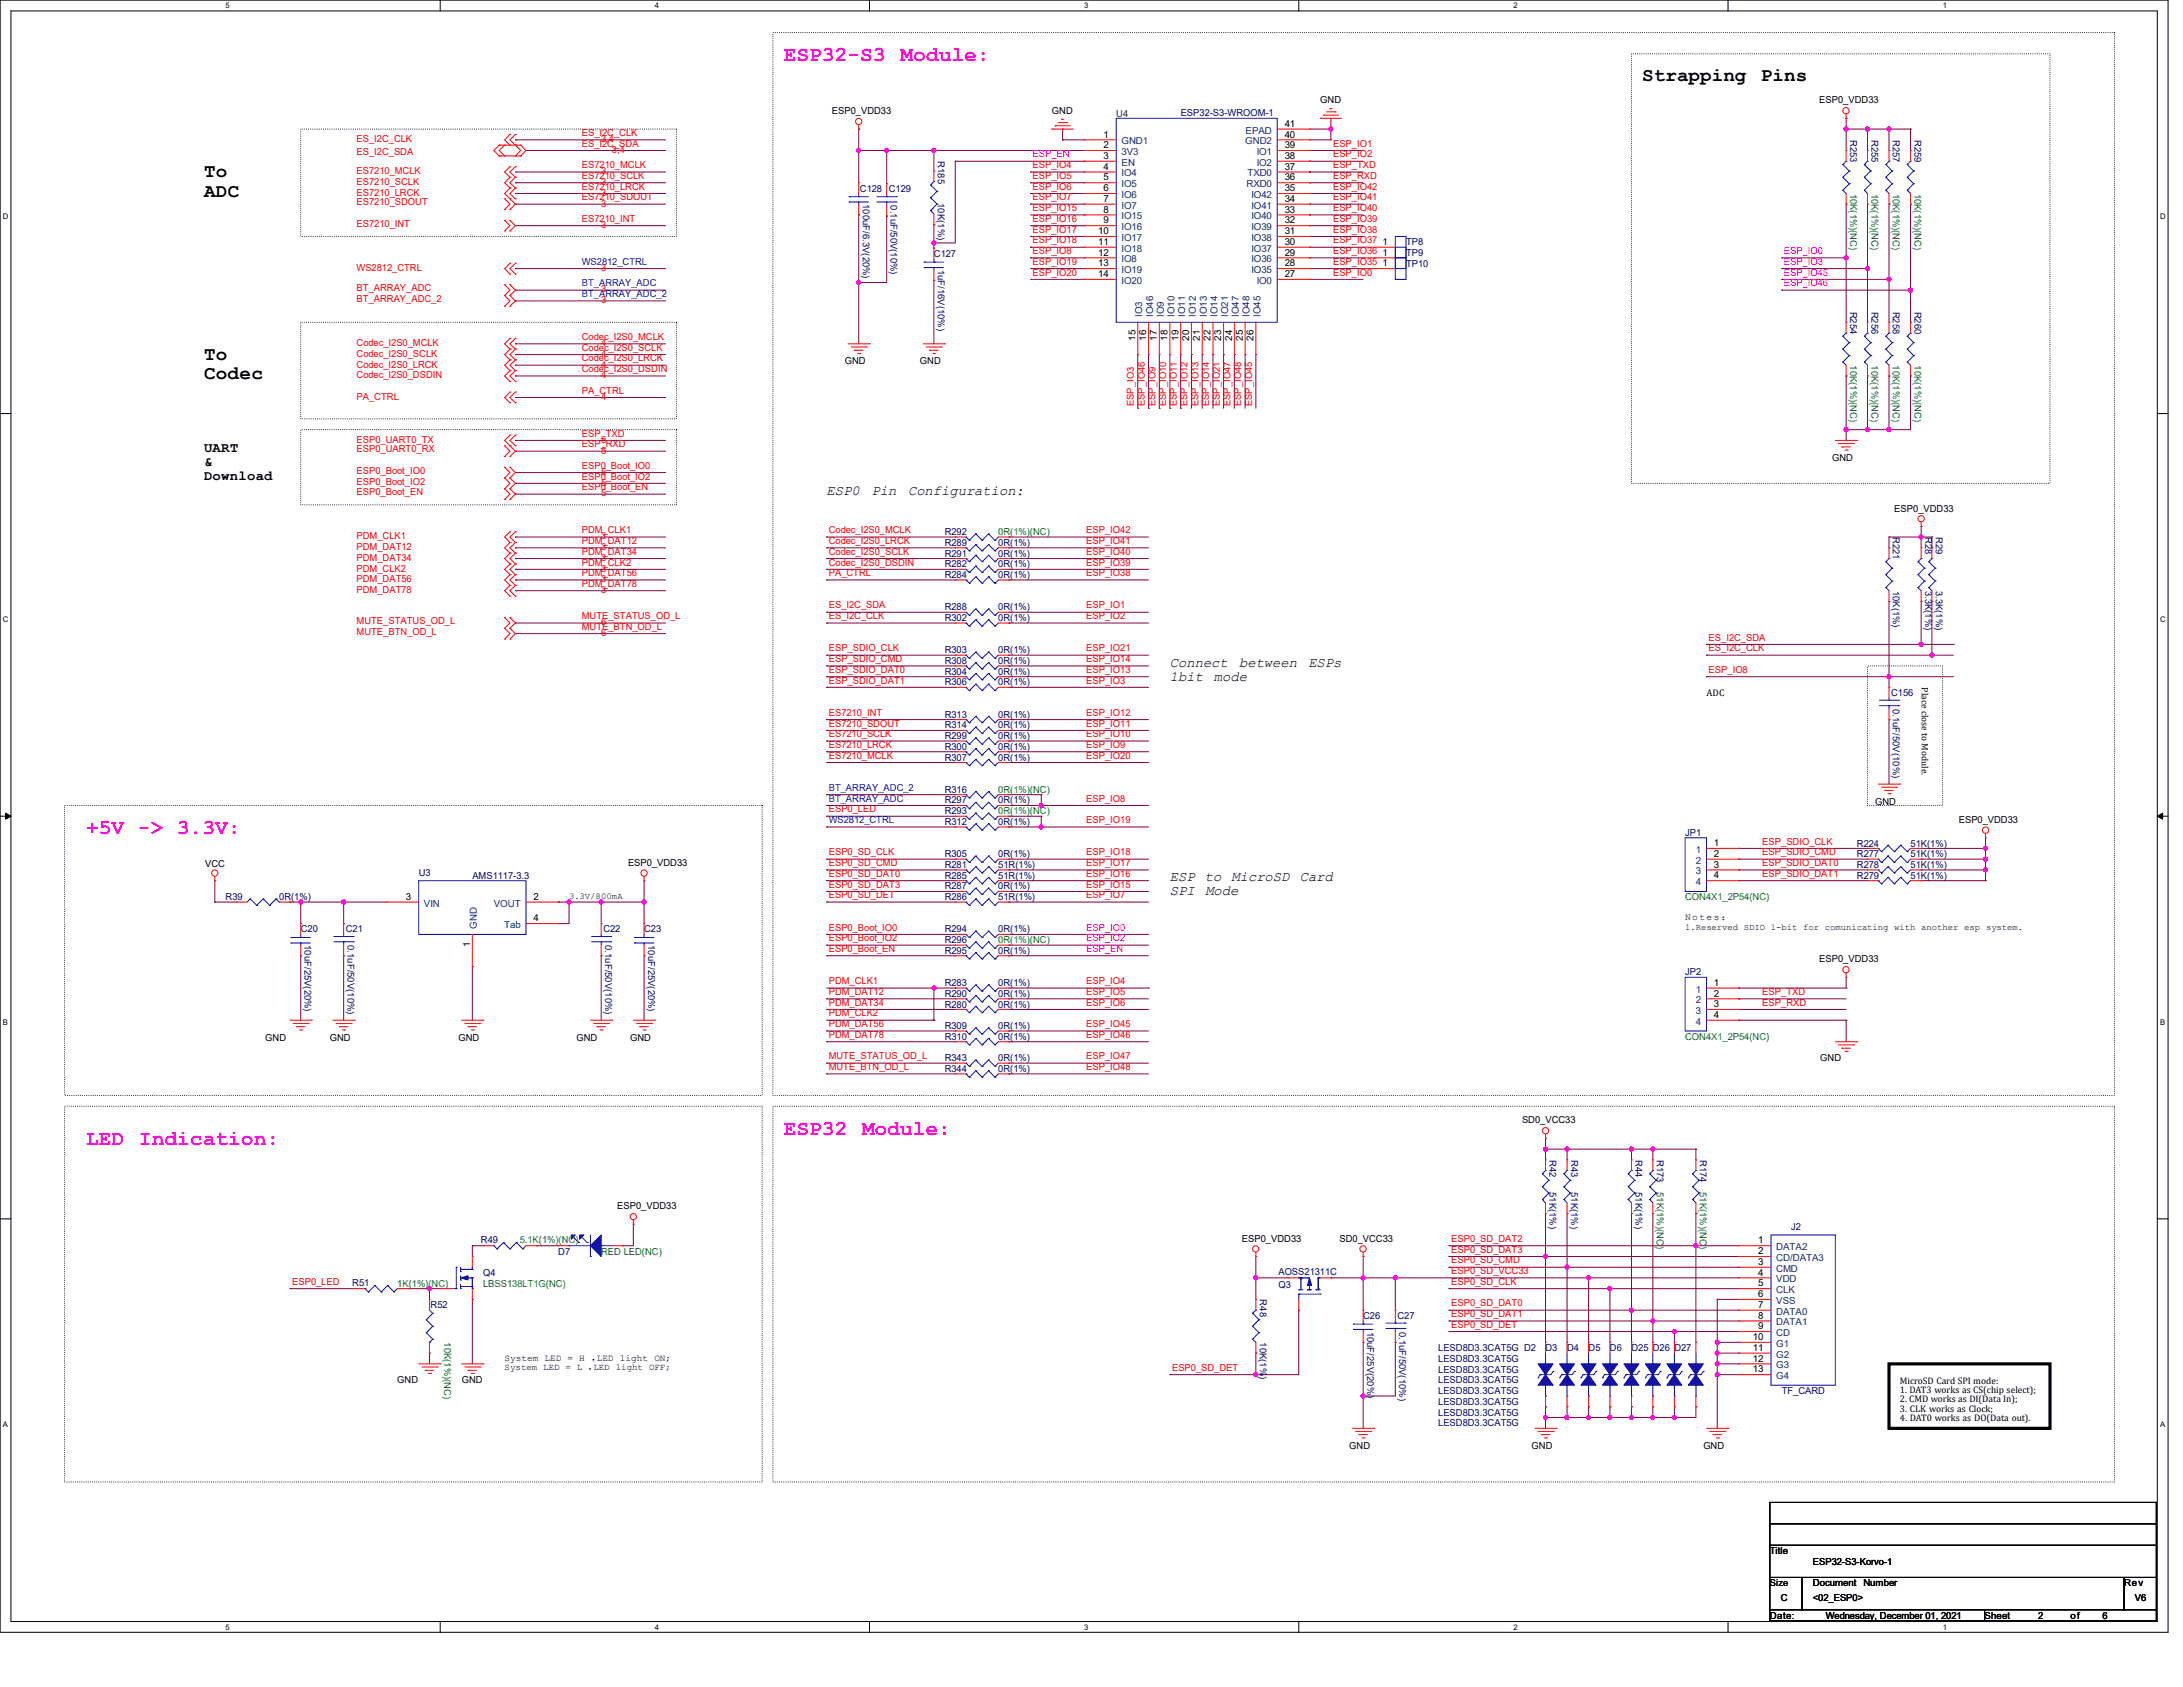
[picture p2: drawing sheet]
<svg xmlns="http://www.w3.org/2000/svg" width="558mm" height="431mm" viewBox="0 0 558 431" stroke-linecap="round" stroke-linejoin="round" font-family="sans-serif">
<defs><g id="words">
<g font-size="5.5" fill="#f0f">
<text x="200.3" y="15.6">ESP32-S3 Module:</text>
<text x="22" y="213.1">+5V -&gt; 3.3V:</text>
<text x="22" y="292.7">LED Indication:</text>
<text x="200.3" y="289.9">ESP32 Module:</text>
</g>
<g font-size="4.9">
<text x="419.8" y="20.7">Strapping</text>
<text x="450.1" y="20.7">Pins</text>
<text x="52.2" y="45.3">To</text>
<text x="52.2" y="50.2">ADC</text>
<text x="52.2" y="92">To</text>
<text x="52.2" y="96.9">Codec</text>
</g>
<g font-size="3.6">
<text x="52.2" y="115.4">UART</text>
<text x="52.2" y="119">&amp;</text>
<text x="52.2" y="122.6">Download</text>
<text x="211.3" y="126.4">ESP0</text>
<text x="222.8" y="126.4">Pin</text>
<text x="232.1" y="126.4">Configuration:</text>
<text x="299" y="170.3">Connect</text>
<text x="299" y="173.9">1bit</text>
<text x="310.3" y="173.9">mode</text>
<text x="316.7" y="170.3">between</text>
<text x="334.4" y="170.3">ESPs</text>
<text x="299" y="225.2">ESP to</text>
<text x="314.8" y="225.2">MicroSD</text>
<text x="332.2" y="225.2">Card</text>
<text x="299" y="228.7">SPI</text>
<text x="308.1" y="228.7">Mode</text>
</g>
<g font-size="2.5">
<text x="212.6" y="29.2">ESP0_VDD33</text>
<text x="268.9" y="29.2">GND</text>
<text x="337.5" y="26.4">GND</text>
<text x="465" y="26.4">ESP0_VDD33</text>
<text x="282.1" y="35.1">1</text>
<text x="328.4" y="35.1">40</text>
<text x="328.4" y="32.4">41</text>
<text x="282.1" y="37.8">2</text>
<text x="282.1" y="40.6">3</text>
<text x="328.4" y="37.8">39</text>
<text x="328.4" y="40.6">38</text>
<text x="282.1" y="43.3">4</text>
<text x="282.1" y="46.1">5</text>
<text x="328.4" y="43.3">37</text>
<text x="328.4" y="46.1">36</text>
<text x="282.1" y="48.9">6</text>
<text x="282.1" y="51.6">7</text>
<text x="328.4" y="48.9">35</text>
<text x="328.4" y="51.6">34</text>
<text x="280.7" y="59.8">10</text>
<text x="282.1" y="54.3">8</text>
<text x="282.1" y="57.1">9</text>
<text x="328.4" y="54.3">33</text>
<text x="328.4" y="57.1">32</text>
<text x="328.4" y="59.8">31</text>
<text x="280.7" y="62.6">11</text>
<text x="280.7" y="65.3">12</text>
<text x="328.4" y="62.6">30</text>
<text x="328.4" y="65.3">29</text>
<text x="353.4" y="62.6">1</text>
<text x="353.4" y="65.3">1</text>
<text x="280.7" y="68">13</text>
<text x="280.7" y="70.8">14</text>
<text x="328.4" y="68">28</text>
<text x="328.4" y="70.8">27</text>
<text x="353.4" y="68">1</text>
<text x="290.2" y="87" transform="rotate(-90 290.2 87)">15</text>
<text x="293" y="87" transform="rotate(-90 293 87)">16</text>
<text x="295.7" y="87" transform="rotate(-90 295.7 87)">17</text>
<text x="298.4" y="87" transform="rotate(-90 298.4 87)">18</text>
<text x="301.2" y="87" transform="rotate(-90 301.2 87)">19</text>
<text x="304" y="87" transform="rotate(-90 304 87)">20</text>
<text x="306.7" y="87" transform="rotate(-90 306.7 87)">21</text>
<text x="309.5" y="87" transform="rotate(-90 309.5 87)">22</text>
<text x="312.2" y="87" transform="rotate(-90 312.2 87)">23</text>
<text x="314.9" y="87" transform="rotate(-90 314.9 87)">24</text>
<text x="317.7" y="87" transform="rotate(-90 317.7 87)">25</text>
<text x="320.4" y="87" transform="rotate(-90 320.4 87)">26</text>
<text x="215.9" y="93.1">GND</text>
<text x="235.2" y="93.1">GND</text>
<text x="468.3" y="117.8">GND</text>
<text x="484.2" y="130.7">ESP0_VDD33</text>
<text x="436.2" y="177.9">ADC</text>
<text x="479.3" y="205.6">GND</text>
<text x="500.7" y="210.2">ESP0_VDD33</text>
<text x="52.5" y="221.5">VCC</text>
<text x="160.5" y="221.2">ESP0_VDD33</text>
<text x="438.1" y="216.2">1</text>
<text x="438.1" y="218.9">2</text>
<text x="438.1" y="221.7">3</text>
<text x="438.1" y="224.4">4</text>
<text x="103.8" y="229.9">3</text>
<text x="136.4" y="229.9">2</text>
<text x="136.4" y="235.4">4</text>
<text x="430.7" y="235.2">Notes：</text>
<text x="120.1" y="242" transform="rotate(-90 120.1 242)">1</text>
<text x="465" y="245.9">ESP0_VDD33</text>
<text x="438.1" y="251.8">1</text>
<text x="438.1" y="254.6">2</text>
<text x="438.1" y="257.3">3</text>
<text x="438.1" y="260.1">4</text>
<text x="67.8" y="265.9">GND</text>
<text x="84.3" y="265.9">GND</text>
<text x="117.2" y="265.9">GND</text>
<text x="147.4" y="265.9">GND</text>
<text x="161.1" y="265.9">GND</text>
<text x="465.3" y="271.1">GND</text>
<text x="389" y="287">SD0_VCC33</text>
<text x="157.8" y="309">ESP0_VDD33</text>
<text x="317.5" y="317.2">ESP0_VDD33</text>
<text x="342.4" y="317.2">SD0_VCC33</text>
<text x="449.4" y="317.7">1</text>
<text x="449.4" y="320.4">2</text>
<text x="449.4" y="323.2">3</text>
<text x="449.4" y="325.9">4</text>
<text x="449.4" y="328.6">5</text>
<text x="449.4" y="331.4">6</text>
<text x="449.4" y="334.1">7</text>
<text x="449.4" y="336.9">8</text>
<text x="449.4" y="339.6">9</text>
<text x="448.1" y="342.3">10</text>
<text x="448.1" y="345.1">11</text>
<text x="448.1" y="347.9">12</text>
<text x="101.6" y="353.4">GND</text>
<text x="118" y="353.4">GND</text>
<text x="448.1" y="350.6">13</text>
<text x="344.9" y="370.2">GND</text>
<text x="391.5" y="370.2">GND</text>
<text x="435.4" y="370.2">GND</text>
<text x="452.4" y="397">Title</text>
<text x="463.4" y="399.8">ESP32-S3-Korvo-1</text>
<text x="463.4" y="405.3">Document</text>
<text x="476.3" y="405.3">Number</text>
<text x="542.9" y="405.3">Rev</text>
<text x="452.4" y="413.5">Date:</text>
<text x="455.2" y="409.1">C</text>
<text x="463.4" y="409.1">&lt;02_ESP0&gt;</text>
<text x="466.7" y="413.5">Wednesday, December 01, 2021</text>
<text x="507.3" y="413.5">Sheet</text>
<text x="521" y="413.5">2</text>
<text x="529.2" y="413.5">of</text>
<text x="537.5" y="413.5">6</text>
<text x="545.7" y="409.1">V6</text>
</g>
<g font-size="2.5" fill="#000080">
<text x="301.8" y="29.7">ESP32-S3-WROOM-1</text>
<text x="472.9" y="35.7" transform="rotate(90 472.9 35.7)">R253</text>
<text x="478.4" y="35.7" transform="rotate(90 478.4 35.7)">R255</text>
<text x="483.9" y="35.7" transform="rotate(90 483.9 35.7)">R257</text>
<text x="489.3" y="35.7" transform="rotate(90 489.3 35.7)">R259</text>
<text x="239.7" y="41.2" transform="rotate(90 239.7 41.2)">R185</text>
<text x="219.8" y="48.9">C128</text>
<text x="220.5" y="52.2" transform="rotate(90 220.5 52.2)">100uF/6.3V(20%)</text>
<text x="227.2" y="48.9">C129</text>
<text x="227.6" y="52.5" transform="rotate(90 227.6 52.5)">0.1uF/50V(10%)</text>
<text x="239.7" y="51.9" transform="rotate(90 239.7 51.9)">10K(1%)</text>
<text x="238.7" y="65.7">C127</text>
<text x="359.4" y="62.7">TP8</text>
<text x="359.4" y="65.4">TP9</text>
<text x="239.7" y="68.9" transform="rotate(90 239.7 68.9)">1uF/16V(10%)</text>
<text x="359.4" y="68.1">TP10</text>
<text x="472.9" y="79.6" transform="rotate(90 472.9 79.6)">R254</text>
<text x="478.4" y="79.6" transform="rotate(90 478.4 79.6)">R256</text>
<text x="483.9" y="79.6" transform="rotate(90 483.9 79.6)">R258</text>
<text x="489.3" y="79.6" transform="rotate(90 489.3 79.6)">R260</text>
<text x="241.5" y="136.7">R292</text>
<text x="483.9" y="137.2" transform="rotate(90 483.9 137.2)">R221</text>
<text x="492.1" y="137.2" transform="rotate(90 492.1 137.2)">R28</text>
<text x="494.8" y="137.2" transform="rotate(90 494.8 137.2)">R29</text>
<text x="241.5" y="139.4">R289</text>
<text x="241.5" y="142.2">R291</text>
<text x="255.2" y="139.4">0R(1%)</text>
<text x="255.2" y="142.2">0R(1%)</text>
<text x="241.5" y="144.9">R282</text>
<text x="241.5" y="147.7">R284</text>
<text x="255.2" y="144.9">0R(1%)</text>
<text x="255.2" y="147.7">0R(1%)</text>
<text x="241.5" y="155.9">R288</text>
<text x="255.2" y="155.9">0R(1%)</text>
<text x="483.9" y="150.9" transform="rotate(90 483.9 150.9)">10K(1%)</text>
<text x="492.1" y="150.9" transform="rotate(90 492.1 150.9)">3.3K(1%)</text>
<text x="494.8" y="150.9" transform="rotate(90 494.8 150.9)">3.3K(1%)</text>
<text x="241.5" y="158.7">R302</text>
<text x="255.2" y="158.7">0R(1%)</text>
<text x="241.5" y="166.9">R303</text>
<text x="255.2" y="166.9">0R(1%)</text>
<text x="241.5" y="169.6">R308</text>
<text x="241.5" y="172.4">R304</text>
<text x="255.2" y="169.6">0R(1%)</text>
<text x="255.2" y="172.4">0R(1%)</text>
<text x="241.5" y="175.1">R306</text>
<text x="255.2" y="175.1">0R(1%)</text>
<text x="483.4" y="177.8">C156</text>
<text x="241.5" y="183.3">R313</text>
<text x="255.2" y="183.3">0R(1%)</text>
<text x="483.9" y="181.1" transform="rotate(90 483.9 181.1)">0.1uF/50V(10%)</text>
<text x="241.5" y="188.8">R299</text>
<text x="241.5" y="191.6">R300</text>
<text x="241.5" y="186.1">R314</text>
<text x="255.2" y="188.8">0R(1%)</text>
<text x="255.2" y="191.6">0R(1%)</text>
<text x="255.2" y="186.1">0R(1%)</text>
<text x="241.5" y="194.3">R307</text>
<text x="255.2" y="194.3">0R(1%)</text>
<text x="241.5" y="202.6">R316</text>
<text x="241.5" y="208">R293</text>
<text x="241.5" y="205.3">R297</text>
<text x="255.2" y="205.3">0R(1%)</text>
<text x="241.5" y="210.8">R312</text>
<text x="255.2" y="210.8">0R(1%)</text>
<text x="430.7" y="213.5">JP1</text>
<text x="241.5" y="219">R305</text>
<text x="241.5" y="221.7">R281</text>
<text x="255.2" y="219">0R(1%)</text>
<text x="255.2" y="221.7">51R(1%)</text>
<text x="474.6" y="221.7">R278</text>
<text x="474.6" y="216.3">R224</text>
<text x="474.6" y="219">R277</text>
<text x="488.4" y="221.7">51K(1%)</text>
<text x="488.4" y="216.3">51K(1%)</text>
<text x="488.4" y="219">51K(1%)</text>
<text x="107" y="223.7">U3</text>
<text x="120.7" y="224.5">AMS1117-3.3</text>
<text x="241.5" y="227.2">R287</text>
<text x="241.5" y="224.5">R285</text>
<text x="255.2" y="227.2">0R(1%)</text>
<text x="255.2" y="224.5">51R(1%)</text>
<text x="474.6" y="224.5">R279</text>
<text x="488.4" y="224.5">51K(1%)</text>
<text x="57.7" y="230">R39</text>
<text x="71.4" y="230">0R(1%)</text>
<text x="241.5" y="230">R286</text>
<text x="255.2" y="230">51R(1%)</text>
<text x="76.9" y="238.2">C20</text>
<text x="88.4" y="238.2">C21</text>
<text x="154.2" y="238.2">C22</text>
<text x="164.6" y="238.2">C23</text>
<text x="241.5" y="238.2">R294</text>
<text x="255.2" y="238.2">0R(1%)</text>
<text x="77.9" y="241.5" transform="rotate(90 77.9 241.5)">10uF/25V(20%)</text>
<text x="88.9" y="241.5" transform="rotate(90 88.9 241.5)">0.1uF/50V(10%)</text>
<text x="154.7" y="241.5" transform="rotate(90 154.7 241.5)">0.1uF/50V(10%)</text>
<text x="165.7" y="241.5" transform="rotate(90 165.7 241.5)">10uF/25V(20%)</text>
<text x="241.5" y="241">R296</text>
<text x="241.5" y="243.7">R295</text>
<text x="255.2" y="243.7">0R(1%)</text>
<text x="241.5" y="251.9">R283</text>
<text x="255.2" y="251.9">0R(1%)</text>
<text x="430.7" y="249.2">JP2</text>
<text x="241.5" y="257.4">R280</text>
<text x="241.5" y="254.7">R290</text>
<text x="255.2" y="257.4">0R(1%)</text>
<text x="255.2" y="254.7">0R(1%)</text>
<text x="241.5" y="262.9">R309</text>
<text x="255.2" y="262.9">0R(1%)</text>
<text x="241.5" y="265.6">R310</text>
<text x="255.2" y="265.6">0R(1%)</text>
<text x="241.5" y="271.1">R343</text>
<text x="241.5" y="273.9">R344</text>
<text x="255.2" y="271.1">0R(1%)</text>
<text x="255.2" y="273.9">0R(1%)</text>
<text x="396.1" y="296.3" transform="rotate(90 396.1 296.3)">R42</text>
<text x="401.6" y="296.3" transform="rotate(90 401.6 296.3)">R43</text>
<text x="418" y="296.3" transform="rotate(90 418 296.3)">R44</text>
<text x="423.5" y="296.3" transform="rotate(90 423.5 296.3)">R173</text>
<text x="434.5" y="296.3" transform="rotate(90 434.5 296.3)">R174</text>
<text x="396.1" y="304.5" transform="rotate(90 396.1 304.5)">51K(1%)</text>
<text x="401.6" y="304.5" transform="rotate(90 401.6 304.5)">51K(1%)</text>
<text x="418" y="304.5" transform="rotate(90 418 304.5)">51K(1%)</text>
<text x="122.9" y="317.5">R49</text>
<text x="457.9" y="314.2">J2</text>
<text x="142.7" y="320.5">D7</text>
<text x="90" y="328.5">R51</text>
<text x="123.5" y="326">Q4</text>
<text x="326.8" y="329">Q3</text>
<text x="326.8" y="325.7">AOSS21311C</text>
<text x="110.1" y="334.2">R52</text>
<text x="322" y="332" transform="rotate(90 322 332)">R48</text>
<text x="348.4" y="337">C26</text>
<text x="349.5" y="340.2" transform="rotate(90 349.5 340.2)">10uF/25V(20%)</text>
<text x="357.2" y="337">C27</text>
<text x="357.7" y="340.2" transform="rotate(90 357.7 340.2)">0.1uF/50V(10%)</text>
<text x="322" y="342.9" transform="rotate(90 322 342.9)">10K(1%</text>
<text x="367.6" y="345.2">LESD8D3.3CAT5G D2</text>
<text x="367.6" y="347.9">LESD8D3.3CAT5G</text>
<text x="395.1" y="345.2">D3</text>
<text x="400.6" y="345.2">D4</text>
<text x="406.1" y="345.2">D5</text>
<text x="411.5" y="345.2">D6</text>
<text x="417" y="345.2">D25</text>
<text x="422.5" y="345.2">D26</text>
<text x="428" y="345.2">D27</text>
<text x="322" y="351.5" transform="rotate(90 322 351.5)">)</text>
<text x="367.6" y="353.4">LESD8D3.3CAT5G</text>
<text x="367.6" y="350.7">LESD8D3.3CAT5G</text>
<text x="367.6" y="358.9">LESD8D3.3CAT5G</text>
<text x="367.6" y="356.2">LESD8D3.3CAT5G</text>
<text x="455.4" y="356.2">TF_CARD</text>
<text x="367.6" y="361.7">LESD8D3.3CAT5G</text>
<text x="367.6" y="364.4">LESD8D3.3CAT5G</text>
</g>
<g font-size="2.5" fill="#f00">
<text x="148.7" y="34.8">ES_I2C_CLK</text>
<text x="91.1" y="39.6">ES_I2C_SDA</text>
<text x="91.1" y="36.3">ES_I2C_CLK</text>
<text x="148.7" y="37.5">ES_I2C_SDA</text>
<text x="153.7" y="36.3">3,4</text>
<text x="156.4" y="39.1">3,4</text>
<text x="340.7" y="37.5">ESP_IO1</text>
<text x="340.7" y="40.2">ESP_IO2</text>
<text x="91.1" y="44.5">ES7210_MCLK</text>
<text x="91.1" y="47.3">ES7210_SCLK</text>
<text x="148.7" y="43">ES7210_MCLK</text>
<text x="148.7" y="45.7">ES7210_SCLK</text>
<text x="153.7" y="44.5">3</text>
<text x="153.7" y="47.3">3</text>
<text x="263.9" y="43">ESP_IO4</text>
<text x="263.9" y="45.7">ESP_IO5</text>
<text x="340.7" y="45.7">ESP_RXD</text>
<text x="340.7" y="43">ESP_TXD</text>
<text x="91.1" y="50">ES7210_LRCK</text>
<text x="91.1" y="52.5">ES7210_SDOUT</text>
<text x="148.7" y="48.5">ES7210_LRCK</text>
<text x="148.7" y="51.2">ES7210_SDOUT</text>
<text x="153.7" y="50">3</text>
<text x="153.7" y="52.8">3</text>
<text x="263.9" y="48.5">ESP_IO6</text>
<text x="263.9" y="51.2">ESP_IO7</text>
<text x="263.9" y="53.9">ESP_IO15</text>
<text x="340.7" y="53.9">ESP_IO40</text>
<text x="340.7" y="51.2">ESP_IO41</text>
<text x="340.7" y="48.5">ESP_IO42</text>
<text x="91.1" y="58">ES7210_INT</text>
<text x="148.7" y="56.7">ES7210_INT</text>
<text x="153.7" y="58.3">3</text>
<text x="263.9" y="56.7">ESP_IO16</text>
<text x="263.9" y="59.4">ESP_IO17</text>
<text x="340.7" y="59.4">ESP_IO38</text>
<text x="340.7" y="56.7">ESP_IO39</text>
<text x="263.9" y="62.2">ESP_IO18</text>
<text x="263.9" y="64.9">ESP_IO8</text>
<text x="340.7" y="64.9">ESP_IO36</text>
<text x="340.7" y="62.2">ESP_IO37</text>
<text x="91.1" y="69.2">WS2812_CTRL</text>
<text x="153.7" y="69.2">3</text>
<text x="263.9" y="67.6">ESP_IO19</text>
<text x="263.9" y="70.4">ESP_IO20</text>
<text x="340.7" y="67.6">ESP_IO35</text>
<text x="340.7" y="70.4">ESP_IO0</text>
<text x="91.1" y="74.4">BT_ARRAY_ADC</text>
<text x="91.1" y="77.2">BT_ARRAY_ADC_2</text>
<text x="153.7" y="74.7">3</text>
<text x="153.7" y="77.5">3</text>
<text x="91.1" y="88.4">Codec_I2S0_MCLK</text>
<text x="148.7" y="86.9">Codec_I2S0_MCLK</text>
<text x="148.7" y="89.6">Codec_I2S0_SCLK</text>
<text x="153.7" y="88.4">4</text>
<text x="91.1" y="91.2">Codec_I2S0_SCLK</text>
<text x="91.1" y="93.9">Codec_I2S0_LRCK</text>
<text x="148.7" y="92.3">Codec_I2S0_LRCK</text>
<text x="148.7" y="95.1">Codec_I2S0_DSDIN</text>
<text x="153.7" y="91.2">4</text>
<text x="153.7" y="93.9">4</text>
<text x="91.1" y="96.6">Codec_I2S0_DSDIN</text>
<text x="148.7" y="100.6">PA_CTRL</text>
<text x="153.7" y="96.6">4</text>
<text x="91.1" y="102.2">PA_CTRL</text>
<text x="153.7" y="102.2">4</text>
<text x="289.9" y="103.8" transform="rotate(-90 289.9 103.8)">ESP_IO3</text>
<text x="292.6" y="103.8" transform="rotate(-90 292.6 103.8)">ESP_IO46</text>
<text x="295.4" y="103.8" transform="rotate(-90 295.4 103.8)">ESP_IO9</text>
<text x="298.1" y="103.8" transform="rotate(-90 298.1 103.8)">ESP_IO10</text>
<text x="300.8" y="103.8" transform="rotate(-90 300.8 103.8)">ESP_IO11</text>
<text x="303.6" y="103.8" transform="rotate(-90 303.6 103.8)">ESP_IO12</text>
<text x="306.3" y="103.8" transform="rotate(-90 306.3 103.8)">ESP_IO13</text>
<text x="309.1" y="103.8" transform="rotate(-90 309.1 103.8)">ESP_IO14</text>
<text x="311.8" y="103.8" transform="rotate(-90 311.8 103.8)">ESP_IO21</text>
<text x="314.5" y="103.8" transform="rotate(-90 314.5 103.8)">ESP_IO47</text>
<text x="317.3" y="103.8" transform="rotate(-90 317.3 103.8)">ESP_IO48</text>
<text x="320" y="103.8" transform="rotate(-90 320 103.8)">ESP_IO45</text>
<text x="91.1" y="113.1">ESP0_UART0_TX</text>
<text x="148.7" y="111.5">ESP_TXD</text>
<text x="153.7" y="113.1">5</text>
<text x="91.1" y="115.6">ESP0_UART0_RX</text>
<text x="148.7" y="114.3">ESP_RXD</text>
<text x="148.7" y="119.8">ESP0_Boot_IO0</text>
<text x="153.7" y="115.9">5</text>
<text x="91.1" y="121.1">ESP0_Boot_IO0</text>
<text x="91.1" y="123.8">ESP0_Boot_IO2</text>
<text x="148.7" y="122.5">ESP0_Boot_IO2</text>
<text x="148.7" y="125.3">ESP0_Boot_EN</text>
<text x="153.7" y="121.4">5</text>
<text x="153.7" y="124.1">5</text>
<text x="91.1" y="126.6">ESP0_Boot_EN</text>
<text x="153.7" y="126.8">5</text>
<text x="91.1" y="137.8">PDM_CLK1</text>
<text x="148.7" y="136.2">PDM_CLK1</text>
<text x="153.7" y="137.8">3</text>
<text x="211.8" y="136.2">Codec_I2S0_MCLK</text>
<text x="277.7" y="136.2">ESP_IO42</text>
<text x="91.1" y="140.5">PDM_DAT12</text>
<text x="91.1" y="143.3">PDM_DAT34</text>
<text x="148.7" y="141.7">PDM_DAT34</text>
<text x="148.7" y="139">PDM_DAT12</text>
<text x="153.7" y="140.5">3</text>
<text x="153.7" y="143.3">3</text>
<text x="211.8" y="141.7">Codec_I2S0_SCLK</text>
<text x="211.8" y="139">Codec_I2S0_LRCK</text>
<text x="277.7" y="139">ESP_IO41</text>
<text x="277.7" y="141.7">ESP_IO40</text>
<text x="91.1" y="146.1">PDM_CLK2</text>
<text x="91.1" y="148.8">PDM_DAT56</text>
<text x="148.7" y="149.9">PDM_DAT78</text>
<text x="148.7" y="147.2">PDM_DAT56</text>
<text x="148.7" y="144.5">PDM_CLK2</text>
<text x="153.7" y="146.1">3</text>
<text x="153.7" y="148.8">3</text>
<text x="211.8" y="144.5">Codec_I2S0_DSDIN</text>
<text x="211.8" y="147.2">PA_CTRL</text>
<text x="277.7" y="147.2">ESP_IO38</text>
<text x="277.7" y="144.5">ESP_IO39</text>
<text x="91.1" y="151.5">PDM_DAT78</text>
<text x="153.7" y="151.5">3</text>
<text x="211.8" y="155.4">ES_I2C_SDA</text>
<text x="277.7" y="155.4">ESP_IO1</text>
<text x="91.1" y="159.5">MUTE_STATUS_OD_L</text>
<text x="148.7" y="158.2">MUTE_STATUS_OD_L</text>
<text x="148.7" y="160.9">MUTE_BTN_OD_L</text>
<text x="153.7" y="159.8">6</text>
<text x="211.8" y="158.2">ES_I2C_CLK</text>
<text x="277.7" y="158.2">ESP_IO2</text>
<text x="91.1" y="162.2">MUTE_BTN_OD_L</text>
<text x="153.7" y="162.5">6</text>
<text x="211.8" y="166.4">ESP_SDIO_CLK</text>
<text x="277.7" y="166.4">ESP_IO21</text>
<text x="436.8" y="166.4">ES_I2C_CLK</text>
<text x="436.8" y="163.7">ES_I2C_SDA</text>
<text x="211.8" y="171.9">ESP_SDIO_DAT0</text>
<text x="211.8" y="169.2">ESP_SDIO_CMD</text>
<text x="277.7" y="169.2">ESP_IO14</text>
<text x="277.7" y="171.9">ESP_IO13</text>
<text x="436.8" y="171.9">ESP_IO8</text>
<text x="211.8" y="174.6">ESP_SDIO_DAT1</text>
<text x="277.7" y="174.6">ESP_IO3</text>
<text x="211.8" y="182.9">ES7210_INT</text>
<text x="211.8" y="185.6">ES7210_SDOUT</text>
<text x="277.7" y="182.9">ESP_IO12</text>
<text x="277.7" y="185.6">ESP_IO11</text>
<text x="211.8" y="191.1">ES7210_LRCK</text>
<text x="211.8" y="188.3">ES7210_SCLK</text>
<text x="277.7" y="188.3">ESP_IO10</text>
<text x="277.7" y="191.1">ESP_IO9</text>
<text x="211.8" y="193.8">ES7210_MCLK</text>
<text x="277.7" y="193.8">ESP_IO20</text>
<text x="211.8" y="207.6">ESP0_LED</text>
<text x="277.7" y="204.8">ESP_IO8</text>
<text x="277.7" y="210.3">ESP_IO19</text>
<text x="450.5" y="215.8">ESP_SDIO_CLK</text>
<text x="211.8" y="218.5">ESP0_SD_CLK</text>
<text x="211.8" y="221.3">ESP0_SD_CMD</text>
<text x="277.7" y="218.5">ESP_IO18</text>
<text x="277.7" y="221.3">ESP_IO17</text>
<text x="450.5" y="218.5">ESP_SDIO_CMD</text>
<text x="450.5" y="221.3">ESP_SDIO_DAT0</text>
<text x="211.8" y="224">ESP0_SD_DAT0</text>
<text x="211.8" y="226.8">ESP0_SD_DAT3</text>
<text x="277.7" y="224">ESP_IO16</text>
<text x="277.7" y="226.8">ESP_IO15</text>
<text x="450.5" y="224">ESP_SDIO_DAT1</text>
<text x="211.8" y="229.5">ESP0_SD_DET</text>
<text x="277.7" y="229.5">ESP_IO7</text>
<text x="211.8" y="237.7">ESP0_Boot_IO0</text>
<text x="211.8" y="240.5">ESP0_Boot_IO2</text>
<text x="211.8" y="243.2">ESP0_Boot_EN</text>
<text x="211.8" y="251.5">PDM_CLK1</text>
<text x="277.7" y="251.5">ESP_IO4</text>
<text x="211.8" y="256.9">PDM_DAT34</text>
<text x="211.8" y="254.2">PDM_DAT12</text>
<text x="277.7" y="254.2">ESP_IO5</text>
<text x="277.7" y="256.9">ESP_IO6</text>
<text x="450.5" y="256.9">ESP_RXD</text>
<text x="450.5" y="254.2">ESP_TXD</text>
<text x="211.8" y="262.4">PDM_DAT56</text>
<text x="211.8" y="259.7">PDM_CLK2</text>
<text x="277.7" y="262.4">ESP_IO45</text>
<text x="211.8" y="265.2">PDM_DAT78</text>
<text x="277.7" y="265.2">ESP_IO46</text>
<text x="211.8" y="270.6">MUTE_STATUS_OD_L</text>
<text x="211.8" y="273.4">MUTE_BTN_OD_L</text>
<text x="277.7" y="270.6">ESP_IO47</text>
<text x="277.7" y="273.4">ESP_IO48</text>
<text x="370.9" y="317.3">ESP0_SD_DAT2</text>
<text x="370.9" y="322.8">ESP0_SD_CMD</text>
<text x="370.9" y="320">ESP0_SD_DAT3</text>
<text x="74.7" y="328.3">ESP0_LED</text>
<text x="370.9" y="328.3">ESP0_SD_CLK</text>
<text x="370.9" y="325.5">ESP0_SD_VCC33</text>
<text x="370.9" y="333.8">ESP0_SD_DAT0</text>
<text x="370.9" y="339.2">ESP0_SD_DET</text>
<text x="370.9" y="336.5">ESP0_SD_DAT1</text>
<text x="299.6" y="350.2">ESP0_SD_DET</text>
</g>
<text font-size="2.5" fill="#004040" x="285.3" y="30">U4</text>
<g font-size="2.5" fill="#004080">
<text x="318.4" y="34.1">EPAD</text>
<text x="286.7" y="36.9">GND1</text>
<text x="286.7" y="39.6">3V3</text>
<text x="318.3" y="36.9">GND2</text>
<text x="321.2" y="39.6">IO1</text>
<text x="286.7" y="42.3">EN</text>
<text x="286.7" y="45.1">IO4</text>
<text x="286.7" y="47.8">IO5</text>
<text x="318.6" y="47.8">RXD0</text>
<text x="318.9" y="45.1">TXD0</text>
<text x="321.2" y="42.3">IO2</text>
<text x="286.7" y="50.6">IO6</text>
<text x="286.7" y="53.3">IO7</text>
<text x="319.9" y="50.6">IO42</text>
<text x="319.9" y="53.3">IO41</text>
<text x="286.7" y="56">IO15</text>
<text x="286.7" y="58.8">IO16</text>
<text x="319.9" y="56">IO40</text>
<text x="319.9" y="58.8">IO39</text>
<text x="286.7" y="61.6">IO17</text>
<text x="286.7" y="64.3">IO18</text>
<text x="319.9" y="61.6">IO38</text>
<text x="319.9" y="64.3">IO37</text>
<text x="286.7" y="69.8">IO19</text>
<text x="286.7" y="67">IO8</text>
<text x="319.9" y="67">IO36</text>
<text x="319.9" y="69.8">IO35</text>
<text x="286.7" y="72.5">IO20</text>
<text x="321.2" y="72.5">IO0</text>
<text x="292" y="81" transform="rotate(-90 292 81)">IO3</text>
<text x="294.7" y="81" transform="rotate(-90 294.7 81)">IO46</text>
<text x="297.5" y="81" transform="rotate(-90 297.5 81)">IO9</text>
<text x="300.2" y="81" transform="rotate(-90 300.2 81)">IO10</text>
<text x="302.9" y="81" transform="rotate(-90 302.9 81)">IO11</text>
<text x="305.7" y="81" transform="rotate(-90 305.7 81)">IO12</text>
<text x="308.4" y="81" transform="rotate(-90 308.4 81)">IO13</text>
<text x="311.2" y="81" transform="rotate(-90 311.2 81)">IO14</text>
<text x="313.9" y="81" transform="rotate(-90 313.9 81)">IO21</text>
<text x="316.7" y="81" transform="rotate(-90 316.7 81)">IO47</text>
<text x="319.4" y="81" transform="rotate(-90 319.4 81)">IO48</text>
<text x="322.2" y="81" transform="rotate(-90 322.2 81)">IO45</text>
<text x="433.5" y="217.9">1</text>
<text x="433.5" y="220.6">2</text>
<text x="433.5" y="223.4">3</text>
<text x="433.5" y="226.1">4</text>
<text x="108.4" y="231.6">VIN</text>
<text x="126.2" y="231.6">VOUT</text>
<text x="121.9" y="237.4" transform="rotate(-90 121.9 237.4)">GND</text>
<text x="128.9" y="237.1">Tab</text>
<text x="433.5" y="253.6">1</text>
<text x="433.5" y="256.3">2</text>
<text x="433.5" y="259">3</text>
<text x="433.5" y="261.8">4</text>
<text x="454" y="322.2">CD/DATA3</text>
<text x="454" y="319.4">DATA2</text>
<text x="454" y="324.9">CMD</text>
<text x="454" y="327.6">VDD</text>
<text x="454" y="330.4">CLK</text>
<text x="454" y="333.1">VSS</text>
<text x="454" y="335.9">DATA0</text>
<text x="454" y="338.6">DATA1</text>
<text x="454" y="341.3">CD</text>
<text x="454" y="344.1">G1</text>
<text x="454" y="346.8">G2</text>
<text x="454" y="349.6">G3</text>
<text x="454" y="352.3">G4</text>
</g>
<g font-size="2.5" fill="#f0f">
<text x="263.9" y="40.2">ESP_EN</text>
<text x="456" y="64.9">ESP_IO0</text>
<text x="456" y="70.4">ESP_IO45</text>
<text x="456" y="67.6">ESP_IO3</text>
<text x="456" y="73.2">ESP_IO46</text>
<text x="277.7" y="237.7">ESP_IO0</text>
<text x="277.7" y="240.5">ESP_IO2</text>
<text x="277.7" y="243.2">ESP_EN</text>
</g>
<g font-size="2.5" fill="#008000">
<text x="472.9" y="49.4" transform="rotate(90 472.9 49.4)">10K(1%)(NC)</text>
<text x="478.4" y="49.4" transform="rotate(90 478.4 49.4)">10K(1%)(NC)</text>
<text x="483.9" y="49.4" transform="rotate(90 483.9 49.4)">10K(1%)(NC)</text>
<text x="489.3" y="49.4" transform="rotate(90 489.3 49.4)">10K(1%)(NC)</text>
<text x="472.9" y="93.3" transform="rotate(90 472.9 93.3)">10K(1%)(NC)</text>
<text x="478.4" y="93.3" transform="rotate(90 478.4 93.3)">10K(1%)(NC)</text>
<text x="483.9" y="93.3" transform="rotate(90 483.9 93.3)">10K(1%)(NC)</text>
<text x="489.3" y="93.3" transform="rotate(90 489.3 93.3)">10K(1%)(NC)</text>
<text x="255.2" y="136.7">0R(1%)(NC)</text>
<text x="255.2" y="202.6">0R(1%)(NC)</text>
<text x="255.2" y="208">0R(1%)(NC)</text>
<text x="430.7" y="230">CON4X1_2P54(NC)</text>
<text x="255.2" y="241">0R(1%)(NC)</text>
<text x="430.7" y="265.6">CON4X1_2P54(NC)</text>
<text x="423.5" y="304.5" transform="rotate(90 423.5 304.5)">51K(1%)(NC)</text>
<text x="434.5" y="304.5" transform="rotate(90 434.5 304.5)">51K(1%)(NC)</text>
<text x="132.8" y="317.5">5.1K(1%)(NC)</text>
<text x="153.7" y="320.5">RED LED(NC)</text>
<text x="101.6" y="328.7">1K(1%)(NC)</text>
<text x="123.5" y="328.7">LBSS138LT1G(NC)</text>
<text x="113.5" y="342.9" transform="rotate(90 113.5 342.9)">10K(1%)(NC)</text>
</g>
<g font-size="2.5" fill="#00f">
<text x="148.7" y="67.6">WS2812_CTRL</text>
<text x="148.7" y="73.2">BT_ARRAY_ADC</text>
<text x="148.7" y="75.9">BT_ARRAY_ADC_2</text>
<text x="211.8" y="202.1">BT_ARRAY_ADC_2</text>
<text x="211.8" y="204.8">BT_ARRAY_ADC</text>
<text x="211.8" y="210.3">WS2812_CTRL</text>
</g>
<g font-size="2.4">
<text x="491.2" y="175.6" transform="rotate(90 491.2 175.6)">Place close to Module.</text>
<text x="129" y="347.6">System LED = H ，ED light ON;</text>
<text x="152.5" y="347.6">L</text>
<text x="485.6" y="353.5">MicroSD Card SPI mode:</text>
<text x="485.6" y="355.9">1. DAT3 works as CS(chip select);</text>
<text x="485.6" y="358.3">2. CMD works as DI(Data In);</text>
<text x="485.6" y="360.7">3. CLK works as Clock;</text>
<text x="485.6" y="363.1">4. DAT0 works as DO(Data out).</text>
<text x="452.4" y="405.2">Size</text>
</g>
<g font-size="2.3">
<text x="145.5" y="229.6">3.3V/800mA</text>
<text x="430.7" y="237.5">1.Reserved SDIO 1-bit for comunicating with another esp system.</text>
<text x="129" y="350">System LED = L ，</text>
<text x="151.7" y="350">LED light OFF;</text>
</g>
<g font-size="2">
<text x="57.7" y="2.1">5</text>
<text x="167.4" y="2.1">4</text>
<text x="277.1" y="2.1">3</text>
<text x="386.8" y="2.1">2</text>
<text x="496.6" y="2.1">1</text>
<text x=".8" y="56">D</text>
<text x="552.2" y="56">D</text>
<text x=".8" y="158.9">C</text>
<text x="552.2" y="158.9">C</text>
<text x=".8" y="261.7">B</text>
<text x="552.2" y="261.7">B</text>
<text x=".8" y="364.6">A</text>
<text x="552.2" y="364.6">A</text>
<text x="57.7" y="416.3">5</text>
<text x="167.4" y="416.3">4</text>
<text x="277.1" y="416.3">3</text>
<text x="386.8" y="416.3">2</text>
<text x="496.6" y="416.3">1</text>
</g>
</g></defs>
<g fill="none" stroke="#000" stroke-width=".26">
<path d="M0 0h554.2v417h-554.2zM2.8 2.8h548.6v411.5h-548.6zM112.5 0v2.8M222.2 0v2.8M332 0v2.8M441.7 0v2.8M0 105.7h2.8M551.4 105.7h2.8M0 208.5h2.8M1.4 207.7l1.4 .8-1.4 .8zM551.4 208.5l1.4-.8v1.6zM551.4 208.5h2.8"/>
<path d="M0 311.4h2.8M551.4 311.4h2.8M112.5 414.3v2.7M222.2 414.3v2.7M332 414.3v2.7M441.7 414.3v2.7"/>
</g>
<path d="M1.4 207.7l1.4 .8-1.4 .8zM551.4 208.5l1.4-.8v1.6z" fill="#000"/>
<path d="M197.6 8.3h342.9v271.6h-342.9zM417 13.8h107v109.7h-107zM76.9 33h96v27.4h-96zM76.9 82.3h96v24.7h-96zM76.9 109.8h96v19.2h-96zM477.4 170.1h19.2v35.7h-19.2zM16.5 205.8h178.3v74.1h-178.3zM16.5 282.6h178.3v96h-178.3zM197.6 282.6h342.9v96h-342.9z" fill="none" stroke="#000" stroke-width=".26" stroke-dasharray="0 .5"/>
<path d="M482.9 348.4h41.1v16.5h-41.1z" fill="none" stroke="#000" stroke-width=".8"/>
<path d="M76.9 230.5h.1M76.9 230.5v5.5M87.8 230.5h.1M87.8 230.5h11M87.8 230.5v5.5" fill="none" stroke="#800040" stroke-width=".26"/>
<circle cx="87.8" cy="230.4" r=".53" fill="#f0f"/>
<circle cx="87.8" cy="230.4" r=".53" fill="none" stroke="#f0f" stroke-width=".26"/>
<path d="M74.1 230.5h.1M74.1 230.5h2.8" fill="none" stroke="#800040" stroke-width=".26"/>
<circle cx="76.9" cy="230.4" r=".53" fill="#f0f"/>
<circle cx="76.9" cy="230.4" r=".53" fill="none" stroke="#f0f" stroke-width=".26"/>
<g fill="none" stroke="#800040" stroke-width=".26">
<path d="M54.9 230.5h.1M54.9 225h.1M54.9 230.5h5.5M54.9 225v5.5M142.7 236h.1M142.7 230.5h.1M142.7 230.5h2.8M142.7 236h2.8M164.6 230.5h.1M164.6 225h.1M164.6 225v11M76.9 244.2h.1"/>
<path d="M76.9 244.2v16.4M120.7 246.9h.1M120.7 246.9v13.7"/>
</g>
<circle cx="164.6" cy="230.4" r=".53" fill="#f0f"/>
<circle cx="164.6" cy="230.4" r=".53" fill="none" stroke="#f0f" stroke-width=".26"/>
<path d="M76.9 230.5h.1M76.9 230.5h10.9M153.7 230.5h.1M153.7 230.5h10.9M153.7 230.5v5.5M87.8 244.2h.1M87.8 244.2v16.4M153.7 244.2h.1M153.7 244.2v16.4M164.6 244.2h.1M164.6 244.2v16.4" fill="none" stroke="#800040" stroke-width=".26"/>
<circle cx="153.6" cy="230.4" r=".53" fill="#f0f"/>
<circle cx="153.6" cy="230.4" r=".53" fill="none" stroke="#f0f" stroke-width=".26"/>
<path d="M145.5 230.5h.1M145.5 230.5h8.2M145.5 230.5v5.5" fill="none" stroke="#800040" stroke-width=".26"/>
<circle cx="145.4" cy="230.4" r=".53" fill="#f0f"/>
<circle cx="145.4" cy="230.4" r=".53" fill="none" stroke="#f0f" stroke-width=".26"/>
<path d="M340.2 326.5h.1M340.2 326.5h8.2M370.4 323.8h.1M370.4 329.2h.1M370.4 334.7h.1M370.4 323.8h30.2M370.4 329.2h41.1M370.4 334.7h46.6M370.4 340.2h.1M370.4 340.2h57.6" fill="none" stroke="#800040" stroke-width=".26"/>
<circle cx="428" cy="340.2" r=".53" fill="#f0f"/>
<circle cx="428" cy="340.2" r=".53" fill="none" stroke="#f0f" stroke-width=".26"/>
<path d="M439 332h.1M439 332h5.5M439 332v10.9" fill="none" stroke="#800040" stroke-width=".26"/>
<circle cx="438.9" cy="342.9" r=".53" fill="#f0f"/>
<circle cx="438.9" cy="342.9" r=".53" fill="none" stroke="#f0f" stroke-width=".26"/>
<path d="M439 342.9h.1M439 345.7h.1M439 342.9h5.5M439 342.9v5.5M439 345.7h5.5" fill="none" stroke="#800040" stroke-width=".26"/>
<circle cx="438.9" cy="345.7" r=".53" fill="#f0f"/>
<circle cx="438.9" cy="345.7" r=".53" fill="none" stroke="#f0f" stroke-width=".26"/>
<path d="M439 348.4h.1M439 348.4h5.5" fill="none" stroke="#800040" stroke-width=".26"/>
<circle cx="438.9" cy="348.4" r=".53" fill="#f0f"/>
<circle cx="438.9" cy="348.4" r=".53" fill="none" stroke="#f0f" stroke-width=".26"/>
<path d="M439 351.2h.1M439 351.2h5.5M439 351.2v13.7" fill="none" stroke="#800040" stroke-width=".26"/>
<circle cx="438.9" cy="351.2" r=".53" fill="#f0f"/>
<circle cx="438.9" cy="351.2" r=".53" fill="none" stroke="#f0f" stroke-width=".26"/>
<path d="M406.1 359.4h.1M406.1 359.4v2.8M411.5 359.4h.1M411.5 359.4v2.8M417 359.4h.1M417 359.4v2.8h-5.5M411.5 362.2h.1" fill="none" stroke="#800040" stroke-width=".26"/>
<circle cx="406" cy="362.1" r=".53" fill="#f0f"/>
<circle cx="406" cy="362.1" r=".53" fill="none" stroke="#f0f" stroke-width=".26"/>
<path d="M406.1 362.2h.1M406.1 362.2h5.4" fill="none" stroke="#800040" stroke-width=".26"/>
<circle cx="411.5" cy="362.1" r=".53" fill="#f0f"/>
<circle cx="411.5" cy="362.1" r=".53" fill="none" stroke="#f0f" stroke-width=".26"/>
<path d="M395.1 359.4h.1M395.1 359.4v2.8M400.6 359.4h.1M400.6 359.4v2.8M395.1 362.2h.1M395.1 362.2h11M400.6 362.2h.1" fill="none" stroke="#800040" stroke-width=".26"/>
<circle cx="400.5" cy="362.1" r=".53" fill="#f0f"/>
<circle cx="400.5" cy="362.1" r=".53" fill="none" stroke="#f0f" stroke-width=".26"/>
<path d="M395.1 362.2h.1M395.1 362.2v2.7" fill="none" stroke="#800040" stroke-width=".26"/>
<circle cx="395" cy="362.1" r=".53" fill="#f0f"/>
<circle cx="395" cy="362.1" r=".53" fill="none" stroke="#f0f" stroke-width=".26"/>
<path d="M395.1 290.8h.1M395.1 293.6h.1M395.1 290.8v5.5M417 293.6h.1M417 293.6v2.7" fill="none" stroke="#800040" stroke-width=".26"/>
<circle cx="395" cy="293.6" r=".53" fill="#f0f"/>
<circle cx="395" cy="293.6" r=".53" fill="none" stroke="#f0f" stroke-width=".26"/>
<path d="M395.1 293.6h.1M395.1 293.6h5.5M400.6 293.6h.1M400.6 293.6v2.7" fill="none" stroke="#800040" stroke-width=".26"/>
<circle cx="400.5" cy="293.6" r=".53" fill="#f0f"/>
<circle cx="400.5" cy="293.6" r=".53" fill="none" stroke="#f0f" stroke-width=".26"/>
<path d="M400.6 293.6h.1M400.6 293.6h16.4M348.4 342.9h.1M348.4 356.7h.1M348.4 342.9v13.8M356.7 342.9h.1M356.7 342.9v13.8h-8.3" fill="none" stroke="#800040" stroke-width=".26"/>
<circle cx="348.4" cy="356.6" r=".53" fill="#f0f"/>
<circle cx="348.4" cy="356.6" r=".53" fill="none" stroke="#f0f" stroke-width=".26"/>
<path d="M348.4 326.5h.1M348.4 326.5v8.2M348.4 326.5h57.7M356.7 326.5h.1M356.7 326.5v8.2M348.4 356.7h.1M348.4 356.7v8.2" fill="none" stroke="#800040" stroke-width=".26"/>
<circle cx="356.6" cy="326.5" r=".53" fill="#f0f"/>
<circle cx="356.6" cy="326.5" r=".53" fill="none" stroke="#f0f" stroke-width=".26"/>
<circle cx="348.4" cy="326.5" r=".53" fill="#f0f"/>
<circle cx="348.4" cy="326.5" r=".53" fill="none" stroke="#f0f" stroke-width=".26"/>
<path d="M321 321h.1M321 321v5.5M332 334.7h.1M332 334.7v16.5M348.4 321h.1M348.4 321v5.5M299 351.2h.1M299 351.2h22" fill="none" stroke="#800040" stroke-width=".26"/>
<circle cx="321" cy="351.2" r=".53" fill="#f0f"/>
<circle cx="321" cy="351.2" r=".53" fill="none" stroke="#f0f" stroke-width=".26"/>
<path d="M321 326.5h.1M321 326.5v5.5M321 345.7h.1M321 351.2h.1M321 345.7v5.5M321 351.2h11" fill="none" stroke="#800040" stroke-width=".26"/>
<circle cx="321" cy="326.5" r=".53" fill="#f0f"/>
<circle cx="321" cy="326.5" r=".53" fill="none" stroke="#f0f" stroke-width=".26"/>
<g fill="none" stroke="#800040" stroke-width=".26">
<path d="M131.7 35.7h.1M131.7 35.7h38.4M134.5 38.4h.1M134.5 38.4h35.6M131.7 43.9h.1M131.7 46.7h.1M131.7 49.4h.1M131.7 52.2h.1M131.7 57.7h.1M131.7 43.9h38.4M131.7 46.7h38.4M131.7 49.4h38.4"/>
<path d="M131.7 52.2h38.4M131.7 57.7h38.4M104.3 329.2h.1M104.3 329.2h8.2M109.8 329.2h.1M109.8 329.2v2.8M321 326.5h.1M321 326.5h8.2M109.8 345.7h.1M109.8 345.7v2.7"/>
</g>
<circle cx="109.7" cy="329.2" r=".53" fill="#f0f"/>
<circle cx="109.7" cy="329.2" r=".53" fill="none" stroke="#f0f" stroke-width=".26"/>
<g fill="none" stroke="#800040" stroke-width=".26">
<path d="M131.7 112.5h.1M131.7 115.3h.1M131.7 112.5h38.4M131.7 115.3h38.4M131.7 120.7h.1M131.7 123.5h.1M131.7 126.2h.1M131.7 120.7h38.4M131.7 123.5h38.4M131.7 126.2h38.4M120.7 318.3h.1M120.7 318.3v2.7"/>
<path d="M120.7 318.3h2.8M137.2 318.3h.1M137.2 318.3h5.5M159.2 318.3h.1M161.9 312.8h.1M161.9 312.8v5.5h-2.7M395.1 310h.1M395.1 310v11M74.1 329.2h.1M74.1 329.2h16.5M120.7 332h.1M120.7 332v16.4"/>
<path d="M370.4 321h.1M370.4 321h74.1M395.1 321h.1"/>
</g>
<circle cx="395" cy="321" r=".53" fill="#f0f"/>
<circle cx="395" cy="321" r=".53" fill="none" stroke="#f0f" stroke-width=".26"/>
<path d="M417 293.6h.1M417 293.6h5.5" fill="none" stroke="#800040" stroke-width=".26"/>
<circle cx="422.5" cy="293.6" r=".53" fill="#f0f"/>
<circle cx="422.5" cy="293.6" r=".53" fill="none" stroke="#f0f" stroke-width=".26"/>
<circle cx="417" cy="293.6" r=".53" fill="#f0f"/>
<circle cx="417" cy="293.6" r=".53" fill="none" stroke="#f0f" stroke-width=".26"/>
<path d="M422.5 293.6h.1M422.5 293.6v2.7M422.5 293.6h11M433.5 293.6h.1M433.5 293.6v2.7M370.4 337.5h.1M370.4 337.5h52.1" fill="none" stroke="#800040" stroke-width=".26"/>
<circle cx="422.5" cy="337.5" r=".53" fill="#f0f"/>
<circle cx="422.5" cy="337.5" r=".53" fill="none" stroke="#f0f" stroke-width=".26"/>
<path d="M433.5 318.3h.1M433.5 310h.1M433.5 318.3h11M433.5 310v8.3" fill="none" stroke="#800040" stroke-width=".26"/>
<circle cx="433.5" cy="318.2" r=".53" fill="#f0f"/>
<circle cx="433.5" cy="318.2" r=".53" fill="none" stroke="#f0f" stroke-width=".26"/>
<path d="M422.5 359.4h.1M422.5 359.4v2.8h-5.5M417 362.2h.1" fill="none" stroke="#800040" stroke-width=".26"/>
<circle cx="422.5" cy="362.1" r=".53" fill="#f0f"/>
<circle cx="422.5" cy="362.1" r=".53" fill="none" stroke="#f0f" stroke-width=".26"/>
<circle cx="417" cy="362.1" r=".53" fill="#f0f"/>
<circle cx="417" cy="362.1" r=".53" fill="none" stroke="#f0f" stroke-width=".26"/>
<path d="M400.6 323.8h.1M400.6 323.8h43.9M428 359.4h.1M428 359.4v2.8h-5.5M439 348.4h.1M439 348.4v2.8M422.5 362.2h.1" fill="none" stroke="#800040" stroke-width=".26"/>
<circle cx="428" cy="362.1" r=".53" fill="#f0f"/>
<circle cx="428" cy="362.1" r=".53" fill="none" stroke="#f0f" stroke-width=".26"/>
<path d="M400.6 310h.1M400.6 310v13.8M433.5 359.4h.1M433.5 359.4v2.8h-5.5M428 362.2h.1" fill="none" stroke="#800040" stroke-width=".26"/>
<circle cx="400.5" cy="323.7" r=".53" fill="#f0f"/>
<circle cx="400.5" cy="323.7" r=".53" fill="none" stroke="#f0f" stroke-width=".26"/>
<path d="M395.1 321h.1M395.1 321v21.9M400.6 323.8h.1M400.6 323.8v19.1M406.1 326.5h.1M406.1 326.5v16.4M406.1 326.5h38.4" fill="none" stroke="#800040" stroke-width=".26"/>
<circle cx="406" cy="326.5" r=".53" fill="#f0f"/>
<circle cx="406" cy="326.5" r=".53" fill="none" stroke="#f0f" stroke-width=".26"/>
<path d="M411.5 329.2h.1M411.5 329.2v13.7M411.5 329.2h33" fill="none" stroke="#800040" stroke-width=".26"/>
<circle cx="411.5" cy="329.2" r=".53" fill="#f0f"/>
<circle cx="411.5" cy="329.2" r=".53" fill="none" stroke="#f0f" stroke-width=".26"/>
<path d="M417 310h.1M417 310v32.9M417 334.7h.1M417 334.7h27.5" fill="none" stroke="#800040" stroke-width=".26"/>
<circle cx="417" cy="334.7" r=".53" fill="#f0f"/>
<circle cx="417" cy="334.7" r=".53" fill="none" stroke="#f0f" stroke-width=".26"/>
<g fill="none" stroke="#800040" stroke-width=".26">
<path d="M238.7 57.4h.1M238.7 57.4v4.7M370.4 318.3h.1M370.4 318.3h63.1M422.5 310h.1M422.5 310v32.9M433.5 318.3h.1M433.5 318.3v24.6M422.5 337.5h.1M422.5 337.5h22M428 340.2h.1M428 340.2v2.7"/>
<path d="M428 340.2h16.5"/>
</g>
<circle cx="238.7" cy="62" r=".53" fill="#f0f"/>
<circle cx="238.7" cy="62" r=".53" fill="none" stroke="#f0f" stroke-width=".26"/>
<path d="M219.5 33h.1M219.5 33v5.4M238.7 38.4h.1M238.7 38.4v5.3M244.2 41.2h.1M244.2 41.2v20.9h-5.5M219.5 72.2h.1M219.5 72.2v15.6M238.7 71.6h.1M238.7 62.1h.1M238.7 62.1v1.3M238.7 71.6v16.2" fill="none" stroke="#800040" stroke-width=".26"/>
<circle cx="219.5" cy="72.2" r=".53" fill="#f0f"/>
<circle cx="219.5" cy="72.2" r=".53" fill="none" stroke="#f0f" stroke-width=".26"/>
<path d="M219.5 38.4h.1M219.5 38.4h7.2M219.5 38.4v8.3M226.7 38.4h.1M226.7 38.4v8.5M226.7 55.2h.1M226.7 55.2v17h-7.2M219.5 72.2h.1" fill="none" stroke="#800040" stroke-width=".26"/>
<circle cx="219.5" cy="38.4" r=".53" fill="#f0f"/>
<circle cx="219.5" cy="38.4" r=".53" fill="none" stroke="#f0f" stroke-width=".26"/>
<path d="M226.7 38.4h.1M226.7 38.4h12" fill="none" stroke="#800040" stroke-width=".26"/>
<circle cx="226.6" cy="38.4" r=".53" fill="#f0f"/>
<circle cx="226.6" cy="38.4" r=".53" fill="none" stroke="#f0f" stroke-width=".26"/>
<path d="M238.7 38.4h38.4M277.1 38.4h.1" fill="none" stroke="#800040" stroke-width=".26"/>
<circle cx="238.7" cy="38.4" r=".53" fill="#f0f"/>
<circle cx="238.7" cy="38.4" r=".53" fill="none" stroke="#f0f" stroke-width=".26"/>
<g fill="none" stroke="#800040" stroke-width=".26">
<path d="M219.5 54.9h.1M219.5 54.9v17.3M244.2 41.2h32.9M277.1 41.2h.1M131.7 68.6h.1M131.7 74.1h.1M131.7 68.6h38.4M131.7 74.1h38.4M131.7 87.8h.1M131.7 90.6h.1M131.7 93.3h.1M131.7 96.1h.1"/>
<path d="M131.7 87.8h38.4M131.7 90.6h38.4M131.7 93.3h38.4M131.7 96.1h38.4M131.7 101.6h.1M131.7 101.6h38.4M436.2 167.4h.1M436.2 167.4h57.6"/>
</g>
<circle cx="493.8" cy="167.4" r=".53" fill="#f0f"/>
<circle cx="493.8" cy="167.4" r=".53" fill="none" stroke="#f0f" stroke-width=".26"/>
<path d="M491.1 137.2h.1M491.1 137.2h2.7M491.1 137.2v2.8M493.8 137.2h.1M493.8 137.2v2.8M491.1 153.7h.1M491.1 153.7v10.9M436.2 164.6h.1M436.2 164.6h63.1M499.3 164.6h.1" fill="none" stroke="#800040" stroke-width=".26"/>
<circle cx="491" cy="164.6" r=".53" fill="#f0f"/>
<circle cx="491" cy="164.6" r=".53" fill="none" stroke="#f0f" stroke-width=".26"/>
<g fill="none" stroke="#800040" stroke-width=".26">
<path d="M482.9 137.2h.1M482.9 137.2v2.8M482.9 137.2h8.2M491.1 134.5h.1M491.1 137.2h.1M491.1 134.5v2.7M482.9 153.7h.1M482.9 153.7v21.9M493.8 153.7h.1M493.8 153.7v13.7M436.2 172.9h.1M436.2 172.9h46.7"/>
<path d="M482.9 172.9h.1M493.8 167.4h.1M493.8 167.4h5.5M482.9 183.9h.1M482.9 183.9v16.4"/>
</g>
<circle cx="491" cy="137.2" r=".53" fill="#f0f"/>
<circle cx="491" cy="137.2" r=".53" fill="none" stroke="#f0f" stroke-width=".26"/>
<g fill="none" stroke="#800040" stroke-width=".26">
<path d="M444.5 216.7h.1M444.5 219.5h.1M444.5 216.7h32.9M444.5 219.5h32.9M491.1 219.5h.1M491.1 219.5h16.4v5.5M507.5 216.7h.1M507.5 214v2.7M444.5 222.3h.1M444.5 225h.1M444.5 222.3h32.9M444.5 225h32.9"/>
<path d="M491.1 225h.1M491.1 222.3h.1M491.1 222.3h16.4M491.1 225h16.4M507.5 225h.1M507.5 222.3h.1"/>
</g>
<circle cx="507.5" cy="219.5" r=".53" fill="#f0f"/>
<circle cx="507.5" cy="219.5" r=".53" fill="none" stroke="#f0f" stroke-width=".26"/>
<circle cx="507.5" cy="222.2" r=".53" fill="#f0f"/>
<circle cx="507.5" cy="222.2" r=".53" fill="none" stroke="#f0f" stroke-width=".26"/>
<path d="M491.1 216.7h.1M491.1 216.7h16.4" fill="none" stroke="#800040" stroke-width=".26"/>
<circle cx="507.5" cy="216.7" r=".53" fill="#f0f"/>
<circle cx="507.5" cy="216.7" r=".53" fill="none" stroke="#f0f" stroke-width=".26"/>
<path d="M471.9 96.1h.1M471.9 96.1v13.7M507.5 219.5h.1M507.5 216.7v2.8M444.5 252.4h.1M444.5 252.4h27.4M471.9 252.4h.1M471.9 249.7v2.7M444.5 260.6h.1M444.5 260.6h27.4M471.9 260.6h.1M471.9 260.6v5.5" fill="none" stroke="#800040" stroke-width=".26"/>
<circle cx="471.9" cy="109.7" r=".53" fill="#f0f"/>
<circle cx="471.9" cy="109.7" r=".53" fill="none" stroke="#f0f" stroke-width=".26"/>
<path d="M482.9 96.1h.1M482.9 96.1v13.7" fill="none" stroke="#800040" stroke-width=".26"/>
<circle cx="482.8" cy="109.7" r=".53" fill="#f0f"/>
<circle cx="482.8" cy="109.7" r=".53" fill="none" stroke="#f0f" stroke-width=".26"/>
<path d="M477.4 96.1h.1M477.4 96.1v13.7h-5.5M471.9 109.8h.1M471.9 109.8v2.7" fill="none" stroke="#800040" stroke-width=".26"/>
<circle cx="477.3" cy="109.7" r=".53" fill="#f0f"/>
<circle cx="477.3" cy="109.7" r=".53" fill="none" stroke="#f0f" stroke-width=".26"/>
<path d="M471.9 52.2h.1M471.9 52.2v13.7M477.4 109.8h.1M477.4 109.8h5.5" fill="none" stroke="#800040" stroke-width=".26"/>
<circle cx="471.9" cy="65.8" r=".53" fill="#f0f"/>
<circle cx="471.9" cy="65.8" r=".53" fill="none" stroke="#f0f" stroke-width=".26"/>
<path d="M477.4 52.2h.1M477.4 52.2v16.4" fill="none" stroke="#800040" stroke-width=".26"/>
<circle cx="477.3" cy="68.6" r=".53" fill="#f0f"/>
<circle cx="477.3" cy="68.6" r=".53" fill="none" stroke="#f0f" stroke-width=".26"/>
<path d="M482.9 52.2h.1M482.9 52.2v19.2" fill="none" stroke="#800040" stroke-width=".26"/>
<circle cx="482.8" cy="71.4" r=".53" fill="#f0f"/>
<circle cx="482.8" cy="71.4" r=".53" fill="none" stroke="#f0f" stroke-width=".26"/>
<path d="M471.9 30.2h.1M471.9 30.2v2.8" fill="none" stroke="#800040" stroke-width=".26"/>
<circle cx="471.9" cy="33" r=".53" fill="#f0f"/>
<circle cx="471.9" cy="33" r=".53" fill="none" stroke="#f0f" stroke-width=".26"/>
<path d="M471.9 33h.1M471.9 33h5.5M471.9 33v5.4M477.4 33h.1M477.4 33v5.4" fill="none" stroke="#800040" stroke-width=".26"/>
<circle cx="477.3" cy="33" r=".53" fill="#f0f"/>
<circle cx="477.3" cy="33" r=".53" fill="none" stroke="#f0f" stroke-width=".26"/>
<g fill="none" stroke="#800040" stroke-width=".26">
<path d="M477.4 33h.1M477.4 33h5.5M482.9 33h.1M482.9 33v5.4M455.4 65.9h.1M455.4 71.4h.1M455.4 74.1h.1M455.4 65.9h16.5M455.4 71.4h27.5M455.4 74.1h33M471.9 65.9h.1M471.9 65.9v16.4"/>
<path d="M482.9 71.4h.1M482.9 71.4v10.9"/>
</g>
<circle cx="488.3" cy="74.1" r=".53" fill="#f0f"/>
<circle cx="488.3" cy="74.1" r=".53" fill="none" stroke="#f0f" stroke-width=".26"/>
<path d="M482.9 33h.1M482.9 33h5.5" fill="none" stroke="#800040" stroke-width=".26"/>
<circle cx="482.8" cy="33" r=".53" fill="#f0f"/>
<circle cx="482.8" cy="33" r=".53" fill="none" stroke="#f0f" stroke-width=".26"/>
<g fill="none" stroke="#800040" stroke-width=".26">
<path d="M488.4 33h.1M488.4 33v5.4M488.4 52.2h.1M488.4 52.2v30.1M455.4 68.6h.1M455.4 68.6h22M477.4 68.6h.1M477.4 68.6v13.7M488.4 74.1h.1M488.4 96.1h.1M488.4 96.1v13.7h-5.5M482.9 109.8h.1"/>
<path d="M482.9 172.9h.1M482.9 172.9h16.4"/>
</g>
<circle cx="482.8" cy="172.9" r=".53" fill="#f0f"/>
<circle cx="482.8" cy="172.9" r=".53" fill="none" stroke="#f0f" stroke-width=".26"/>
<g fill="none" stroke="#800040" stroke-width=".26">
<path d="M131.7 140h.1M131.7 137.2h.1M131.7 140h38.4M131.7 137.2h38.4M211.3 137.2h.1M211.3 140h.1M211.3 140h32.9M211.3 137.2h32.9M257.9 137.2h.1M257.9 140h.1M257.9 140h35.7M257.9 137.2h35.7"/>
<path d="M131.7 150.9h.1M131.7 148.2h.1M131.7 142.7h.1M131.7 145.5h.1M131.7 150.9h38.4M131.7 148.2h38.4M131.7 142.7h38.4M131.7 145.5h38.4M211.3 142.7h.1M211.3 145.5h.1M211.3 148.2h.1M211.3 159.2h.1"/>
<path d="M211.3 156.4h.1M211.3 148.2h32.9M211.3 142.7h32.9M211.3 145.5h32.9M211.3 156.4h32.9M211.3 159.2h32.9M257.9 142.7h.1M257.9 148.2h.1M257.9 145.5h.1M257.9 156.4h.1M257.9 159.2h.1M257.9 148.2h35.7"/>
<path d="M257.9 142.7h35.7M257.9 145.5h35.7M257.9 156.4h35.7M257.9 159.2h35.7M211.3 175.6h.1M211.3 172.9h.1M211.3 170.1h.1M211.3 167.4h.1M211.3 167.4h32.9M211.3 170.1h32.9M211.3 172.9h32.9M211.3 175.6h32.9"/>
<path d="M257.9 167.4h.1M257.9 170.1h.1M257.9 172.9h.1M257.9 175.6h.1M257.9 167.4h35.7M257.9 170.1h35.7M257.9 172.9h35.7M257.9 175.6h35.7M211.3 183.9h.1M211.3 192.1h.1M211.3 186.6h.1M211.3 189.3h.1"/>
<path d="M211.3 194.8h.1M211.3 183.9h32.9M211.3 186.6h32.9M211.3 189.3h32.9M211.3 192.1h32.9M211.3 194.8h32.9M257.9 183.9h.1M257.9 186.6h.1M257.9 189.3h.1M257.9 192.1h.1M257.9 194.8h.1M257.9 183.9h35.7"/>
<path d="M257.9 186.6h35.7M257.9 189.3h35.7M257.9 192.1h35.7M257.9 194.8h35.7M211.3 208.5h.1M211.3 205.8h.1M211.3 208.5h32.9M211.3 205.8h32.9M257.9 205.8h.1M257.9 205.8h35.7M266.1 203h.1M266.1 205.8h.1"/>
<path d="M266.1 203v2.8"/>
</g>
<circle cx="266.1" cy="205.8" r=".53" fill="#f0f"/>
<circle cx="266.1" cy="205.8" r=".53" fill="none" stroke="#f0f" stroke-width=".26"/>
<path d="M257.9 211.3h.1M257.9 208.5h.1M257.9 211.3h35.7M257.9 208.5h8.2M266.1 208.5h.1M266.1 211.3h.1M266.1 208.5v2.8" fill="none" stroke="#800040" stroke-width=".26"/>
<circle cx="266.1" cy="211.3" r=".53" fill="#f0f"/>
<circle cx="266.1" cy="211.3" r=".53" fill="none" stroke="#f0f" stroke-width=".26"/>
<g fill="none" stroke="#800040" stroke-width=".26">
<path d="M131.7 76.9h.1M131.7 76.9h38.4M211.3 211.3h.1M211.3 219.5h.1M211.3 203h.1M211.3 211.3h32.9M211.3 219.5h32.9M211.3 203h32.9M257.9 219.5h.1M257.9 203h.1M257.9 219.5h35.7M257.9 203h8.2"/>
<path d="M211.3 222.3h.1M211.3 225h.1M211.3 227.8h.1M211.3 230.5h.1M211.3 238.7h.1M211.3 222.3h32.9M211.3 225h32.9M211.3 227.8h32.9M211.3 230.5h32.9M211.3 238.7h32.9M257.9 222.3h.1M257.9 225h.1"/>
<path d="M257.9 227.8h.1M257.9 230.5h.1M257.9 238.7h.1M257.9 222.3h35.7M257.9 225h35.7M257.9 227.8h35.7M257.9 230.5h35.7M257.9 238.7h35.7M211.3 241.5h.1M211.3 244.2h.1M211.3 257.9h.1M211.3 255.2h.1"/>
<path d="M211.3 241.5h32.9M211.3 244.2h32.9M211.3 257.9h32.9M211.3 255.2h32.9M211.3 252.4h27.4M238.7 252.4h.1M238.7 252.4v8.2M257.9 241.5h.1M257.9 244.2h.1M257.9 255.2h.1M257.9 257.9h.1M257.9 241.5h35.7"/>
<path d="M257.9 244.2h35.7M257.9 257.9h35.7M257.9 255.2h35.7M257.9 252.4h35.7M293.6 252.4h.1M211.3 266.1h.1M211.3 263.4h.1M211.3 263.4h32.9M211.3 266.1h32.9M211.3 260.6h27.4M238.7 260.6h.1M257.9 263.4h.1"/>
<path d="M257.9 266.1h.1M257.9 263.4h35.7M257.9 266.1h35.7"/>
</g>
<circle cx="238.7" cy="252.4" r=".53" fill="#f0f"/>
<circle cx="238.7" cy="252.4" r=".53" fill="none" stroke="#f0f" stroke-width=".26"/>
<g fill="none" stroke="#800040" stroke-width=".26">
<path d="M271.6 35.7h.1M271.6 33h.1M271.6 35.7h5.5M271.6 33v2.7M334.7 35.7h5.5M334.7 33h5.5M340.2 33h.1M340.2 35.7h.1M340.2 33v2.7M238.7 252.4h5.5M244.2 252.4h.1M444.5 257.9h.1"/>
<path d="M444.5 255.2h.1M444.5 257.9h27.4M444.5 255.2h27.4"/>
</g>
<circle cx="340.2" cy="33" r=".53" fill="#f0f"/>
<circle cx="340.2" cy="33" r=".53" fill="none" stroke="#f0f" stroke-width=".26"/>
<g fill="none" stroke="#800040" stroke-width=".26">
<path d="M334.7 38.4h.1M334.7 38.4h13.7M340.2 33h.1M340.2 30.2v2.8M263.4 43.9h.1M263.4 46.7h.1M263.4 49.4h.1M263.4 52.2h.1M263.4 46.7h13.7M263.4 43.9h13.7M263.4 57.7h13.7M263.4 54.9h13.7"/>
<path d="M263.4 52.2h13.7M263.4 49.4h13.7M277.1 57.7h.1M277.1 54.9h.1M334.7 41.2h.1M334.7 46.7h.1M334.7 43.9h.1M334.7 57.7h.1M334.7 54.9h.1M334.7 52.2h.1M334.7 49.4h.1M334.7 41.2h13.7"/>
<path d="M334.7 46.7h13.7M334.7 43.9h13.7M334.7 57.7h13.7M334.7 54.9h13.7M334.7 52.2h13.7M334.7 49.4h13.7M263.4 63.2h.1M263.4 65.9h.1M263.4 68.6h13.7M263.4 65.9h13.7M263.4 63.2h13.7M263.4 60.4h13.7"/>
<path d="M263.4 71.4h13.7M277.1 60.4h.1M277.1 68.6h.1M277.1 71.4h.1M334.7 68.6h.1M334.7 65.9h.1M334.7 63.2h.1M334.7 60.4h.1M334.7 71.4h.1M334.7 68.6h13.7M334.7 65.9h13.7M334.7 63.2h13.7"/>
<path d="M334.7 60.4h13.7M334.7 71.4h13.7M290.8 90.6v13.7M293.6 90.6v13.7M296.3 90.6v13.7M299 90.6v13.7M301.8 90.6v13.7M304.5 90.6h.1M304.5 90.6v13.7M307.3 90.6h.1M307.3 90.6v13.7M310 90.6h.1"/>
<path d="M310 90.6v13.7M312.8 90.6h.1M312.8 90.6v13.7M315.5 90.6h.1M315.5 90.6v13.7M318.3 90.6h.1M318.3 90.6v13.7M321 90.6h.1M321 90.6v13.7M290.8 104.3h.1M293.6 104.3h.1M296.3 104.3h.1"/>
<path d="M299 104.3h.1M301.8 104.3h.1M131.7 159.2h.1M131.7 159.2h38.4M131.7 161.9h.1M131.7 161.9h38.4M211.3 271.6h.1M211.3 274.4h.1M211.3 271.6h32.9M211.3 274.4h32.9M257.9 271.6h.1M257.9 274.4h.1"/>
<path d="M257.9 271.6h35.7M257.9 274.4h35.7"/>
</g>
<g fill="none" stroke="#f00" stroke-width=".26">
<path d="M127.6 37.1h.1M127.6 39.8h.1M127.6 37.1l-1.4 1.3 1.4 1.4M127.6 37.1h5.5M127.6 39.8h5.5M129 39.8h.1M129 37.1h.1M129 37.1l-1.4 1.3 1.4 1.4M130.3 34.3h.1M130.3 37.1h.1M130.3 34.3l-1.3 1.4 1.3 1.4M131.7 37.1h.1"/>
<path d="M131.7 39.8h.1M131.7 34.3h.1M131.7 37.1l1.4 1.3-1.4 1.4M131.7 34.3l-1.4 1.4 1.4 1.4M133.1 39.8h.1M133.1 37.1h.1M133.1 37.1l1.4 1.3-1.4 1.4M219.5 33h.1M219.5 31.9v1.1M268.9 33h.1M268.9 33h5.5M269.7 32.1h.1"/>
<path d="M269.7 32.1h3.9M270.5 31.3h2.2M271.4 30.5h.1M271.4 30.5h.5M272.7 31.3h.1M337.5 30.2h.1M337.5 30.2h5.4M338.3 29.4h.1M338.3 29.4h3.8M339.1 28.6h2.2M339.9 27.8h.1M339.9 27.8h.6"/>
<path d="M341.3 28.6h.1M471.9 30.2h.1M471.9 29.1v1.1M129 50.8h.1M129 53.6h.1M129 56.3h.1M129 59h.1M129 50.8l1.3 1.4-1.3 1.4M129 56.3l1.3 1.4-1.3 1.3M130.3 42.6h.1M130.3 45.3h.1M130.3 48h.1"/>
<path d="M130.3 50.8h.1M130.3 53.6h.1M130.3 59h.1M130.3 56.3h.1M130.3 42.6l-1.3 1.3 1.3 1.4M130.3 45.3l-1.3 1.4 1.3 1.3M130.3 48l-1.3 1.4 1.3 1.4M130.3 50.8l1.4 1.4-1.4 1.4M130.3 56.3l1.4 1.4-1.4 1.3M131.7 42.6h.1M131.7 45.3h.1M131.7 48h.1"/>
<path d="M131.7 50.8h.1M131.7 42.6l-1.4 1.3 1.4 1.4M131.7 45.3l-1.4 1.4 1.4 1.3M131.7 48l-1.4 1.4 1.4 1.4M226.7 46.9h.1M226.7 55.2h.1M226.7 46.9v2.8M226.7 52.5v2.7M129 72.7h.1M129 75.5h.1M129 78.2h.1M129 72.7l1.3 1.4-1.3 1.4"/>
<path d="M129 75.5l1.3 1.4-1.3 1.3M130.3 67.3h.1M130.3 70h.1M130.3 75.5h.1M130.3 72.7h.1M130.3 78.2h.1M130.3 67.3l-1.3 1.3 1.3 1.4M130.3 72.7l1.4 1.4-1.4 1.4M130.3 75.5l1.4 1.4-1.4 1.3M131.7 67.3h.1M131.7 70h.1M131.7 67.3l-1.4 1.3 1.4 1.4"/>
<path d="M130.3 86.4h.1M130.3 89.2h.1M130.3 91.9h.1M130.3 94.7h.1M130.3 97.5h.1M130.3 86.4l-1.3 1.4 1.3 1.4M130.3 89.2l-1.3 1.4 1.3 1.3M130.3 91.9l-1.3 1.4 1.3 1.4M130.3 94.7l-1.3 1.4 1.3 1.4M131.7 86.4h.1M131.7 89.2h.1M131.7 91.9h.1"/>
<path d="M131.7 94.7h.1M131.7 97.5h.1M131.7 86.4l-1.4 1.4 1.4 1.4M131.7 89.2l-1.4 1.4 1.4 1.3M131.7 91.9l-1.4 1.4 1.4 1.4M131.7 94.7l-1.4 1.4 1.4 1.4M216.7 87.8h5.5M217.6 88.6h3.8M218.4 89.5h.1M218.4 89.5h2.2M219.2 90.3h.6M219.8 90.3h.1"/>
<path d="M221.4 88.6h.1M222.2 87.8h.1M236 87.8h5.5M236.8 88.6h3.8M237.6 89.5h.1M237.6 89.5h2.2M238.4 90.3h.6M239 90.3h.1M240.6 88.6h.1M241.5 87.8h.1M129 113.9h.1M129 116.6h.1"/>
<path d="M129 119.4h.1M129 113.9l1.3 1.4-1.3 1.3M129 119.4l1.3 1.3-1.3 1.4M130.3 111.2h.1M130.3 113.9h.1M130.3 116.6h.1M130.3 119.4h.1M130.3 100.2h.1M130.3 102.9h.1M130.3 111.2l-1.3 1.3 2.7 2.8-1.4 1.3M130.3 119.4l1.4 1.3-1.4 1.4M130.3 100.2l-1.3 1.4 1.3 1.3"/>
<path d="M131.7 111.2h.1M131.7 113.9h.1M131.7 100.2h.1M131.7 102.9h.1M131.7 111.2l-1.4 1.3 1.4 1.4M131.7 100.2l-1.4 1.4 1.4 1.3M469.1 112.5h5.5M469.9 113.3h3.9M470.8 114.2h.1M470.8 114.2h2.2M471.6 115h.5M472.1 115h.1"/>
<path d="M473.8 113.3h.1M474.6 112.5h.1M129 122.1h.1M129 124.9h.1M129 127.6h.1M129 122.1l1.3 1.4-1.3 1.4M129 124.9l1.3 1.3-1.3 1.4M130.3 122.1h.1M130.3 124.9h.1M130.3 127.6h.1M130.3 135.8h.1M130.3 138.6h.1"/>
<path d="M130.3 122.1l1.4 1.4-1.4 1.4M130.3 124.9l1.4 1.3-1.4 1.4M130.3 135.8l-1.3 1.4 1.3 1.4M130.3 138.6l-1.3 1.4 1.3 1.3M131.7 135.8h.1M131.7 138.6h.1M131.7 135.8l-1.4 1.4 1.4 1.4M131.7 138.6l-1.4 1.4 1.4 1.3M491.1 134.5h.1M491.1 133.4v1.1M129 157.8h.1M129 157.8l1.3 1.4-1.3 1.3"/>
<path d="M130.3 141.3h.1M130.3 144.1h.1M130.3 146.8h.1M130.3 149.6h.1M130.3 152.3h.1M130.3 157.8h.1M130.3 141.3l-1.3 1.4 1.3 1.4M130.3 144.1l-1.3 1.4 1.3 1.3M130.3 146.8l-1.3 1.4 1.3 1.4M130.3 149.6l-1.3 1.3 1.3 1.4M130.3 157.8l1.4 1.4-1.4 1.3M131.7 141.3h.1"/>
<path d="M131.7 144.1h.1M131.7 146.8h.1M131.7 149.6h.1M131.7 152.3h.1M131.7 141.3l-1.4 1.4 1.4 1.4M131.7 144.1l-1.4 1.4 1.4 1.3M131.7 146.8l-1.4 1.4 1.4 1.4M131.7 149.6l-1.4 1.3 1.4 1.4M129 160.5h.1M129 163.3h.1M129 160.5l1.3 1.4-1.3 1.4M130.3 160.5h.1"/>
<path d="M130.3 163.3h.1M130.3 160.5l1.4 1.4-1.4 1.4M480.1 200.3h5.5M480.9 201.1h3.9M481.8 201.9h.1M481.8 201.9h2.2M482.6 202.8h.5M483.1 202.8h.1M484.8 201.1h.1M485.6 200.3h.1M507.5 214h.1M507.5 212.9v1.1"/>
<path d="M54.9 225h.1M54.9 223.9v1.1M164.6 225h.1M164.6 223.9v1.1M471.9 249.7h.1M471.9 248.6v1.1M74.1 260.6h5.5M74.9 261.5h3.9M75.8 262.3h.1M75.8 262.3h2.2M76.6 263.1h.5M77.1 263.1h.1"/>
<path d="M78.8 261.5h.1M79.6 260.6h.1M85.1 260.6h5.5M85.9 261.5h3.8M86.7 262.3h.1M86.7 262.3h2.2M87.5 263.1h.6M88.1 263.1h.1M89.7 261.5h.1M90.6 260.6h.1M118 260.6h5.5M118.8 261.5h3.9"/>
<path d="M119.6 262.3h.1M119.6 262.3h2.2M120.5 263.1h.5M121 263.1h.1M122.7 261.5h.1M123.5 260.6h.1M150.9 260.6h5.5M151.8 261.5h3.8M152.6 262.3h.1M152.6 262.3h2.2M153.4 263.1h.5M153.9 263.1h.1"/>
<path d="M155.6 261.5h.1M156.4 260.6h.1M161.9 260.6h5.5M162.7 261.5h3.9M163.5 262.3h.1M163.5 262.3h2.2M164.4 263.1h.5M164.9 263.1h.1M166.6 261.5h.1M167.4 260.6h.1M469.1 266.1h5.5M469.9 267h3.9"/>
<path d="M470.8 267.8h.1M470.8 267.8h2.2M471.6 268.6h.5M472.1 268.6h.1M473.8 267h.1M474.6 266.1h.1M395.1 290.8h.1M395.1 289.7v1.1M161.9 312.8h.1M161.9 311.7v1.1M321 319.9v1.1M348.4 319.9v1.1"/>
<path d="M109.8 332h.1M109.8 332v2.7M321 321h.1M348.4 321h.1M107 348.4h5.5M107.9 349.3h3.8M108.7 350.1h.1M108.7 350.1h2.2M109.5 350.9h.6M109.8 345.7h.1M109.8 342.9v2.8M110.1 350.9h.1"/>
<path d="M111.7 349.3h.1M112.5 348.4h.1M118 348.4h5.5M118.8 349.3h3.9M119.6 350.1h.1M119.6 350.1h2.2M120.5 350.9h.5M121 350.9h.1M122.7 349.3h.1M123.5 348.4h.1M345.7 364.9h5.5M346.5 365.7h3.9"/>
<path d="M347.3 366.5h.1M347.3 366.5h2.2M348.1 367.4h.6M348.7 367.4h.1M350.4 365.7h.1M351.2 364.9h.1M392.3 364.9h5.5M393.1 365.7h3.9M394 366.5h.1M394 366.5h2.2M394.8 367.4h.6M395.4 367.4h.1"/>
<path d="M397 365.7h.1M397.8 364.9h.1M436.2 364.9h5.5M437 365.7h3.9M437.9 366.5h.1M437.9 366.5h2.2M438.7 367.4h.6M439.3 367.4h.1M440.9 365.7h.1M441.7 364.9h.1"/>
<circle cx="219.5" cy="31" r=".8"/>
<circle cx="471.8" cy="28.3" r=".8"/>
<circle cx="491.1" cy="132.5" r=".8"/>
<circle cx="507.5" cy="212.1" r=".8"/>
<circle cx="54.9" cy="223.1" r=".8"/>
<circle cx="164.6" cy="223.1" r=".8"/>
<circle cx="471.8" cy="247.7" r=".8"/>
<circle cx="395.1" cy="288.9" r=".8"/>
<circle cx="161.9" cy="310.8" r=".8"/>
<circle cx="321" cy="319.1" r=".8"/>
<circle cx="348.4" cy="319.1" r=".8"/>
</g>
<path d="M452.4 389.3h98.8v5.5h-98.8zM452.4 394.8h98.8v8.2h-98.8zM452.4 383.8h98.8v5.5h-98.8zM452.4 403h8.2v8.3h-8.2zM452.4 411.3h54.9v2.7h-54.9zM460.6 403h82.3v8.3h-82.3zM507.3 411.3h43.9v2.7h-43.9zM542.9 403h8.3v8.3h-8.3z" fill="none" stroke="#000" stroke-width=".26"/>
<g fill="none" stroke="#00f" stroke-width=".26">
<path d="M224.2 51.6h4.9M224.2 50.2h4.9M226.7 50.2h.1M226.7 51.6h.1M226.7 49.7v.5M226.7 51.6v.9M229.1 51.6h.1M229.1 50.2h.1M109 337.2h.1M109 337.2l1.6 1.6M109.8 334.7l.8 .8M110.6 335.5h.1"/>
<path d="M110.6 338.8h.1M110.6 335.5l-1.6 1.7M110.6 338.8l-1.6 1.7M109 340.5h.1M109 340.5l1.6 1.6M109.8 342.9h.1M110.6 342.1h.1M110.6 342.1l-.8 .8"/>
</g>
<path d="M153.7 315.5v5.5l-2.8-2.7z" fill="#00f"/>
<path d="M153.7 315.5v5.5l-2.8-2.7z" fill="none" stroke="#00f" stroke-width=".26"/>
<path d="M148.2 315.5h1.1l-1.1 1.1z" fill="#00f"/>
<path d="M148.2 315.5h1.1l-1.1 1.1z" fill="none" stroke="#00f" stroke-width=".26"/>
<path d="M146 315.5h1.1l-1.1 1.1z" fill="#00f"/>
<g fill="none" stroke="#00f" stroke-width=".26">
<path d="M476.5 48.6h.1M476.5 45.3h.1M476.5 42h.1M476.5 48.6l.9 .8M476.5 45.3l1.7 1.6M476.5 42l1.7 1.7M477.4 41.2h.1M477.4 41.2l-.9 .8M478.2 46.9h.1M478.2 43.7h.1M478.2 46.9l-1.7 1.7M478.2 43.7l-1.7 1.6"/>
<path d="M236.2 67h.1M236.2 68.4h.1M236.2 67h5M236.2 68.4h5M238.7 68.4h.1M238.7 67h.1M238.7 66.2v.8M238.7 68.4v.5M487.5 92.5h.1M487.5 89.2h.1M487.5 85.9h.1M487.5 92.5l.9 .8"/>
<path d="M487.5 89.2l1.7 1.6M487.5 85.9l1.7 1.6M488.4 85.1h.1M488.4 85.1l-.9 .8M489.2 90.8h.1M489.2 87.5h.1M489.2 90.8l-1.7 1.7M489.2 87.5l-1.7 1.7M246.9 140h.1M246.9 140l.9 .8M249.4 139.1h.1M249.4 139.1l1.6 1.7"/>
<path d="M249.4 139.1l-1.6 1.7M252.7 139.1h.1M252.7 139.1l1.6 1.7M252.7 139.1l-1.7 1.7M255.2 140l-.9 .8M246.9 145.5h.1M246.9 145.5l.9 .8M247.8 146.3h.1M247.8 140.8h.1M249.4 144.6h.1M249.4 144.6l1.6 1.7M249.4 144.6l-1.6 1.7"/>
<path d="M251 146.3h.1M251 140.8h.1M252.7 144.6h.1M252.7 144.6l1.6 1.7M252.7 144.6l-1.7 1.7M254.3 146.3h.1M254.3 140.8h.1M255.2 145.5l-.9 .8M480.4 178.9h4.9M482.9 178.9h.1M482.9 178.4v.5M485.3 178.9h.1"/>
<path d="M246.9 194.8h.1M246.9 194.8l.9 .8M247.8 195.6h.1M249.4 194h.1M249.4 194l1.6 1.6M249.4 194l-1.6 1.6M251 195.6h.1M252.7 194h.1M252.7 194l1.6 1.6M252.7 194l-1.7 1.6M254.3 195.6h.1M255.2 194.8l-.9 .8"/>
<path d="M480.4 180.3h4.9M482.9 180.3h.1M482.9 180.3v.8M485.3 180.3h.1M246.9 208.5h.1M246.9 219.5h.1M246.9 208.5l.9 .8M246.9 219.5l.9 .8M247.8 209.3h.1M249.4 207.7h.1M249.4 218.7h.1M249.4 207.7l1.6 1.6"/>
<path d="M249.4 207.7l-1.6 1.6M249.4 218.7l1.6 1.6M249.4 218.7l-1.6 1.6M251 209.3h.1M252.7 207.7h.1M252.7 218.7h.1M252.7 207.7l1.6 1.6M252.7 207.7l-1.7 1.6M252.7 218.7l1.6 1.6M252.7 218.7l-1.7 1.6M254.3 209.3h.1M255.2 208.5l-.9 .8"/>
<path d="M255.2 219.5l-.9 .8M430.7 214h5.5v13.8h-5.5zM480.1 216.7h.1M480.1 216.7l.8 .9M480.9 217.6h.1M482.6 215.9h.1M482.6 215.9l1.6 1.7M482.6 215.9l-1.7 1.7M484.2 217.6h.1M485.9 215.9h.1M485.9 215.9l1.6 1.7M485.9 215.9l-1.7 1.7"/>
<path d="M487.5 217.6h.1M488.4 216.7l-.9 .9M162.2 239.5h.1M162.2 239.5h4.9M164.6 239.5h.1M164.6 238.7v.8M246.9 227.8h.1M246.9 227.8l.9 .8M247.8 228.6h.1M247.8 220.3h.1M249.4 226.9h.1M249.4 226.9l1.6 1.7"/>
<path d="M249.4 226.9l-1.6 1.7M251 228.6h.1M251 220.3h.1M252.7 226.9h.1M252.7 226.9l1.6 1.7M252.7 226.9l-1.7 1.7M254.3 228.6h.1M254.3 220.3h.1M255.2 227.8l-.9 .8M480.1 222.3h.1M480.1 222.3l.8 .8M480.9 223.1h.1"/>
<path d="M482.6 221.4h.1M482.6 221.4l1.6 1.7M482.6 221.4l-1.7 1.7M484.2 223.1h.1M485.9 221.4h.1M485.9 221.4l1.6 1.7M485.9 221.4l-1.7 1.7M487.5 223.1h.1M488.4 222.3l-.9 .8M162.2 240.9h.1M162.2 240.9h4.9M164.6 240.9h.1"/>
<path d="M164.6 240.9v.6M430.7 249.7h5.5v13.7h-5.5zM246.9 271.6h.1M246.9 263.4h.1M246.9 271.6l.9 .9M246.9 263.4l.9 .8M247.8 272.5h.1M247.8 264.2h.1M249.4 270.8h.1M249.4 262.6h.1M249.4 270.8l1.6 1.7M249.4 270.8l-1.6 1.7"/>
<path d="M249.4 262.6l1.6 1.6M249.4 262.6l-1.6 1.6M251 272.5h.1M251 264.2h.1M252.7 270.8h.1M252.7 262.6h.1M252.7 270.8l1.6 1.7M252.7 270.8l-1.7 1.7M252.7 262.6l1.6 1.6M252.7 262.6l-1.7 1.6M254.3 272.5h.1M254.3 264.2h.1"/>
<path d="M255.2 271.6l-.9 .9M255.2 263.4l-.9 .8M145.5 318.3h.1M145.5 318.3h5.4M146 315.5h1.1l-1.1 1.1zM146.6 316.1l1.3 1.4M147.9 317.5h.1M148.7 316.1l1.4 1.4M150.1 317.5h.1M150.9 315.5v5.5M153.7 318.3h.1M153.7 318.3h2.7"/>
<path d="M150.9 321h.1M345.9 338.3h.1M345.9 339.6h.1M345.9 338.3h5M345.9 339.6h5M348.4 339.6h.1M348.4 338.3h.1M348.4 337.5v.8M348.4 339.6v.6M426.6 351.2h.1M426.6 351.2h2.7M428 348.4h.1"/>
<path d="M428 356.7h.1M428 345.7v2.7M428 353.9v2.8"/>
</g>
<g fill="none" stroke="#f00" stroke-width=".26">
<path d="M477.4 38.4h.1M477.4 38.4v2.8M477.4 52.2h.1M477.4 49.4v2.8M238.7 71.6h.1M238.7 63.4h.1M238.7 63.4v2.8M238.7 68.9v2.7M488.4 96.1h.1M488.4 82.3h.1M488.4 82.3v2.8M488.4 93.3v2.8"/>
<path d="M244.2 140h.1M244.2 140h2.7M255.2 140h2.7M257.9 140h.1M244.2 145.5h.1M244.2 145.5h2.7M255.2 145.5h2.7M257.9 145.5h.1M482.9 175.6h.1M482.9 175.6v2.8M244.2 194.8h.1M244.2 194.8h2.7"/>
<path d="M255.2 194.8h2.7M257.9 194.8h.1M482.9 183.9h.1M482.9 181.1v2.8M244.2 208.5h.1M244.2 219.5h.1M244.2 219.5h2.7M244.2 208.5h2.7M255.2 219.5h2.7M255.2 208.5h2.7M257.9 208.5h.1M257.9 219.5h.1"/>
<path d="M436.2 216.7h8.3M436.2 219.5h8.3M444.5 216.7h.1M444.5 219.5h.1M477.4 216.7h.1M477.4 216.7h2.7M488.4 216.7h2.7M491.1 216.7h.1M164.6 236h.1M164.6 236v2.7M244.2 227.8h.1M244.2 227.8h2.7"/>
<path d="M255.2 227.8h2.7M257.9 227.8h.1M436.2 222.3h8.3M436.2 225h8.3M444.5 222.3h.1M444.5 225h.1M477.4 222.3h.1M477.4 222.3h2.7M488.4 222.3h2.7M491.1 222.3h.1M164.6 244.2h.1M164.6 241.5v2.7"/>
<path d="M436.2 252.4h8.3M436.2 255.2h8.3M436.2 257.9h8.3M444.5 252.4h.1M444.5 255.2h.1M444.5 257.9h.1M244.2 271.6h.1M244.2 263.4h.1M244.2 271.6h2.7M244.2 263.4h2.7M255.2 271.6h2.7M255.2 263.4h2.7"/>
<path d="M257.9 271.6h.1M257.9 263.4h.1M436.2 260.6h8.3M444.5 260.6h.1M142.7 318.3h.1M142.7 318.3h2.8M156.4 318.3h2.8M159.2 318.3h.1M348.4 334.7h.1M348.4 334.7v2.8M348.4 342.9h.1M348.4 340.2v2.7"/>
</g>
<path d="M426.1 348.4h3.8l-1.9 2.8z" fill-rule="evenodd" fill="#00f"/>
<path d="M426.1 348.4h3.8l-1.9 2.8zM426.1 352h.1M426.6 351.2l-.5 .8M429.9 350.4h.1M429.9 350.4l-.6 .8" fill="none" stroke="#00f" stroke-width=".26"/>
<path d="M428 351.2l1.9 2.7h-3.8z" fill-rule="evenodd" fill="#00f"/>
<g fill="none" stroke="#00f" stroke-width=".26">
<path d="M421.7 299.9h.1M421.7 299.9l1.6 1.6M422.5 299h.1M422.5 299l-.8 .9M421.7 306.5h.1M421.7 303.2h.1M421.7 306.5l.8 .8M421.7 303.2l1.6 1.6M423.3 304.8h.1M423.3 301.5h.1M423.3 304.8l-1.6 1.7M423.3 301.5l-1.6 1.7"/>
<path d="M393.7 351.2h.1M393.7 351.2h2.8M395.1 348.4h.1M395.1 356.7h.1M395.1 345.7v2.7M395.1 353.9v2.8M428 351.2l1.9 2.7h-3.8z"/>
</g>
<path d="M422.5 296.3h.1M422.5 296.3v2.7M422.5 310h.1M422.5 307.3v2.7M428 342.9h.1M428 359.4h.1M428 342.9v2.8M428 356.7v2.7" fill="none" stroke="#f00" stroke-width=".26"/>
<path d="M393.1 348.4h3.9l-1.9 2.8z" fill-rule="evenodd" fill="#00f"/>
<path d="M393.1 348.4h3.9l-1.9 2.8zM393.1 352h.1M393.7 351.2l-.6 .8M397 350.4h.1M397 350.4l-.5 .8" fill="none" stroke="#00f" stroke-width=".26"/>
<path d="M395.1 351.2l1.9 2.7h-3.9z" fill-rule="evenodd" fill="#00f"/>
<g fill="none" stroke="#00f" stroke-width=".26">
<path d="M246.9 159.2h.1M246.9 159.2l.9 .8M247.8 160h.1M249.4 158.3h.1M249.4 158.3l1.6 1.7M249.4 158.3l-1.6 1.7M251 160h.1M252.7 158.3h.1M252.7 158.3l1.6 1.7M252.7 158.3l-1.7 1.7M254.3 160h.1M255.2 159.2l-.9 .8"/>
<path d="M490.3 150.1h.1M490.3 146.8h.1M490.3 143.5h.1M490.3 150.1l.8 .8M490.3 146.8l1.6 1.7M490.3 143.5l1.6 1.7M491.1 142.7h.1M491.1 142.7l-.8 .8M491.9 148.5h.1M491.9 145.2h.1M491.9 148.5l-1.6 1.6M491.9 145.2l-1.6 1.6"/>
<path d="M246.9 241.5h.1M246.9 241.5l.9 .8M247.8 242.3h.1M249.4 240.6h.1M249.4 240.6l1.6 1.7M249.4 240.6l-1.6 1.7M251 242.3h.1M252.7 240.6h.1M252.7 240.6l1.6 1.7M252.7 240.6l-1.7 1.7M254.3 242.3h.1M255.2 241.5l-.9 .8"/>
<path d="M395.1 351.2l1.9 2.7h-3.9zM410.2 351.2h.1M410.2 351.2h2.7M411.5 348.4h.1M411.5 356.7h.1M411.5 345.7v2.7M411.5 353.9v2.8"/>
</g>
<g fill="none" stroke="#f00" stroke-width=".26">
<path d="M491.1 140h.1M491.1 140v2.7M244.2 159.2h.1M244.2 159.2h2.7M255.2 159.2h2.7M257.9 159.2h.1M491.1 153.7h.1M491.1 150.9v2.8M244.2 241.5h.1M244.2 241.5h2.7M255.2 241.5h2.7M257.9 241.5h.1"/>
<path d="M395.1 342.9h.1M395.1 359.4h.1M395.1 342.9v2.8M395.1 356.7v2.7"/>
</g>
<path d="M409.6 348.4h3.9l-2 2.8z" fill-rule="evenodd" fill="#00f"/>
<path d="M409.6 348.4h3.9l-2 2.8zM409.6 352h.1M410.2 351.2l-.6 .8M413.5 350.4h.1M413.5 350.4l-.6 .8" fill="none" stroke="#00f" stroke-width=".26"/>
<path d="M411.5 351.2l2 2.7h-3.9z" fill-rule="evenodd" fill="#00f"/>
<g fill="none" stroke="#00f" stroke-width=".26">
<path d="M356.7 65.9h2.7v5.5h-2.7zM399.8 299.9h.1M399.8 299.9l1.6 1.6M400.6 299h.1M400.6 299l-.8 .9M399.8 306.5h.1M399.8 303.2h.1M399.8 306.5l.8 .8M399.8 303.2l1.6 1.6M401.4 304.8h.1M401.4 301.5h.1M401.4 304.8l-1.6 1.7"/>
<path d="M401.4 301.5l-1.6 1.7M399.2 351.2h.1M399.2 351.2h2.7M400.6 348.4h.1M400.6 356.7h.1M400.6 345.7v2.7M400.6 353.9v2.8M411.5 351.2l2 2.7h-3.9z"/>
</g>
<path d="M348.4 68.6h.1M348.4 68.6h8.3M400.6 296.3h.1M400.6 296.3v2.7M400.6 310h.1M400.6 307.3v2.7M411.5 342.9h.1M411.5 359.4h.1M411.5 342.9v2.8M411.5 356.7v2.7" fill="none" stroke="#f00" stroke-width=".26"/>
<path d="M398.7 348.4h3.8l-1.9 2.8z" fill-rule="evenodd" fill="#00f"/>
<path d="M398.7 348.4h3.8l-1.9 2.8zM398.7 352h.1M399.2 351.2l-.5 .8M402.5 350.4h.1M402.5 350.4l-.6 .8" fill="none" stroke="#00f" stroke-width=".26"/>
<path d="M400.6 351.2l1.9 2.7h-3.8z" fill-rule="evenodd" fill="#00f"/>
<g fill="none" stroke="#00f" stroke-width=".26">
<path d="M471 92.5h.1M471 89.2h.1M471 85.9h.1M471 92.5l.9 .8M471 89.2l1.7 1.6M471 85.9l1.7 1.6M471.9 85.1h.1M471.9 85.1l-.9 .8M472.7 90.8h.1M472.7 87.5h.1M472.7 90.8l-1.7 1.7M472.7 87.5l-1.7 1.7"/>
<path d="M482 92.5h.1M482 89.2h.1M482 85.9h.1M482 92.5l.9 .8M482 89.2l1.7 1.6M482 85.9l1.7 1.6M482.9 85.1h.1M482.9 85.1l-.9 .8M483.7 90.8h.1M483.7 87.5h.1M483.7 90.8l-1.7 1.7M483.7 87.5l-1.7 1.7"/>
<path d="M246.9 137.2h.1M246.9 137.2l.9 .8M247.8 138h.1M249.4 136.4h.1M249.4 136.4l1.6 1.6M249.4 136.4l-1.6 1.6M251 138h.1M252.7 136.4h.1M252.7 136.4l1.6 1.6M252.7 136.4l-1.7 1.6M254.3 138h.1M255.2 137.2l-.9 .8"/>
<path d="M246.9 148.2h.1M246.9 148.2l.9 .8M247.8 149h.1M249.4 147.4h.1M249.4 147.4l1.6 1.6M249.4 147.4l-1.6 1.6M251 149h.1M252.7 147.4h.1M252.7 147.4l1.6 1.6M252.7 147.4l-1.7 1.6M254.3 149h.1M255.2 148.2l-.9 .8"/>
<path d="M482 150.1h.1M482 146.8h.1M482 143.5h.1M482 150.1l.9 .8M482 146.8l1.7 1.7M482 143.5l1.7 1.7M482.9 142.7h.1M482.9 142.7l-.9 .8M483.7 148.5h.1M483.7 145.2h.1M483.7 148.5l-1.7 1.6M483.7 145.2l-1.7 1.6"/>
<path d="M246.9 170.1h.1M246.9 170.1l.9 .8M247.8 170.9h.1M249.4 169.3h.1M249.4 169.3l1.6 1.6M249.4 169.3l-1.6 1.6M251 170.9h.1M252.7 169.3h.1M252.7 169.3l1.6 1.6M252.7 169.3l-1.7 1.6M254.3 170.9h.1M255.2 170.1l-.9 .8"/>
<path d="M246.9 183.9h.1M246.9 183.9l.9 .8M247.8 184.7h.1M249.4 183h.1M249.4 183l1.6 1.7M249.4 183l-1.6 1.7M251 184.7h.1M252.7 183h.1M252.7 183l1.6 1.7M252.7 183l-1.7 1.7M254.3 184.7h.1M255.2 183.9l-.9 .8"/>
<path d="M74.4 239.5h.1M74.4 239.5h4.9M76.9 239.5h.1M76.9 238.7v.8M107 225h27.5v13.7h-27.5zM246.9 225h.1M246.9 225l.9 .8M247.8 225.8h.1M249.4 224.2h.1M249.4 224.2l1.6 1.6M249.4 224.2l-1.6 1.6M251 225.8h.1"/>
<path d="M252.7 224.2h.1M252.7 224.2l1.6 1.6M252.7 224.2l-1.7 1.6M254.3 225.8h.1M255.2 225l-.9 .8M74.4 240.9h.1M74.4 240.9h4.9M76.9 240.9h.1M76.9 240.9v.6M246.9 252.4h.1M246.9 257.9h.1M246.9 252.4l.9 .8"/>
<path d="M246.9 257.9l.9 .8M247.8 253.2h.1M247.8 258.7h.1M249.4 251.6h.1M249.4 257.1h.1M249.4 251.6l1.6 1.6M249.4 251.6l-1.6 1.6M249.4 257.1l1.6 1.6M249.4 257.1l-1.6 1.6M251 253.2h.1M251 258.7h.1M252.7 251.6h.1"/>
<path d="M252.7 257.1h.1M252.7 251.6l1.6 1.6M252.7 251.6l-1.7 1.6M252.7 257.1l1.6 1.6M252.7 257.1l-1.7 1.6M254.3 253.2h.1M254.3 258.7h.1M255.2 252.4l-.9 .8M255.2 257.9l-.9 .8M452.7 315.5h16.4v38.4h-16.4zM400.6 351.2l1.9 2.7h-3.8zM432.1 351.2h.1"/>
<path d="M432.1 351.2h2.7M433.5 348.4h.1M433.5 356.7h.1M433.5 345.7v2.7M433.5 353.9v2.8"/>
</g>
<g fill="none" stroke="#f00" stroke-width=".26">
<path d="M471.9 96.1h.1M471.9 82.3h.1M471.9 82.3v2.8M471.9 93.3v2.8M482.9 96.1h.1M482.9 82.3h.1M482.9 82.3v2.8M482.9 93.3v2.8M244.2 137.2h.1M244.2 137.2h2.7M255.2 137.2h2.7M257.9 137.2h.1"/>
<path d="M482.9 140h.1M482.9 140v2.7M244.2 148.2h.1M244.2 148.2h2.7M255.2 148.2h2.7M257.9 148.2h.1M482.9 153.7h.1M482.9 150.9v2.8M244.2 170.1h.1M244.2 170.1h2.7M255.2 170.1h2.7M257.9 170.1h.1"/>
<path d="M244.2 183.9h.1M244.2 183.9h2.7M255.2 183.9h2.7M257.9 183.9h.1M76.9 236h.1M76.9 236v2.7M98.8 230.5h.1M98.8 230.5h8.2M120.7 238.7v8.2M134.5 230.5h8.2M134.5 236h8.2M142.7 230.5h.1"/>
<path d="M142.7 236h.1M244.2 225h.1M244.2 225h2.7M255.2 225h2.7M257.9 225h.1M76.9 244.2h.1M76.9 241.5v2.7M120.7 246.9h.1M244.2 252.4h.1M244.2 257.9h.1M244.2 252.4h2.7M244.2 257.9h2.7"/>
<path d="M255.2 252.4h2.7M255.2 257.9h2.7M257.9 252.4h.1M257.9 257.9h.1M444.5 318.3h.1M444.5 318.3h8.2M444.5 321h.1M444.5 323.8h.1M444.5 326.5h.1M444.5 329.2h.1M444.5 332h.1M444.5 334.7h.1"/>
<path d="M444.5 337.5h.1M444.5 321h8.2M444.5 323.8h8.2M444.5 326.5h8.2M444.5 329.2h8.2M444.5 332h8.2M444.5 334.7h8.2M444.5 337.5h8.2M400.6 342.9h.1M400.6 359.4h.1M400.6 342.9v2.8M400.6 356.7v2.7"/>
<path d="M444.5 340.2h.1M444.5 342.9h.1M444.5 345.7h.1M444.5 348.4h.1M444.5 351.2h.1M444.5 340.2h8.2M444.5 342.9h8.2M444.5 345.7h8.2M444.5 348.4h8.2M444.5 351.2h8.2"/>
</g>
<path d="M431.5 348.4h3.9l-1.9 2.8z" fill-rule="evenodd" fill="#00f"/>
<path d="M431.5 348.4h3.9l-1.9 2.8zM431.5 352h.1M432.1 351.2l-.6 .8M435.4 350.4h.1M435.4 350.4l-.6 .8" fill="none" stroke="#00f" stroke-width=".26"/>
<path d="M433.5 351.2l1.9 2.7h-3.9z" fill-rule="evenodd" fill="#00f"/>
<g fill="none" stroke="#00f" stroke-width=".26">
<path d="M217 50.2h.1M217 51.6h.1M217 50.2h5M217 51.6h5M219.5 51.6h.1M219.5 50.2h.1M219.5 49.4v.8M219.5 51.6v.6M246.9 189.3h.1M246.9 189.3l.9 .9M247.8 190.2h.1M249.4 188.5h.1"/>
<path d="M249.4 188.5l1.6 1.7M249.4 188.5l-1.6 1.7M251 190.2h.1M252.7 188.5h.1M252.7 188.5l1.6 1.7M252.7 188.5l-1.7 1.7M254.3 190.2h.1M255.2 189.3l-.9 .9M64 229.7h.1M64 229.7l-.8 .8M64 229.7l1.6 1.6M65.6 231.3h.1"/>
<path d="M67.3 229.7h.1M67.3 229.7l-1.7 1.6M67.3 229.7l1.6 1.6M68.9 231.3h.1M70.6 229.7h.1M70.6 229.7l-1.7 1.6M70.6 229.7l.8 .8M71.4 230.5h.1M480.1 225h.1M480.1 225l.8 .8M480.9 225.8h.1M482.6 224.2h.1"/>
<path d="M482.6 224.2l1.6 1.6M482.6 224.2l-1.7 1.6M484.2 225.8h.1M485.9 224.2h.1M485.9 224.2l1.6 1.6M485.9 224.2l-1.7 1.6M487.5 225.8h.1M488.4 225l-.9 .8M246.9 274.4h.1M246.9 266.1h.1M246.9 274.4l.9 .8M246.9 266.1l.9 .9"/>
<path d="M247.8 275.2h.1M247.8 267h.1M249.4 273.6h.1M249.4 265.3h.1M249.4 273.6l1.6 1.6M249.4 273.6l-1.6 1.6M249.4 265.3l1.6 1.7M249.4 265.3l-1.6 1.7M251 275.2h.1M251 267h.1M252.7 273.6h.1M252.7 265.3h.1"/>
<path d="M252.7 273.6l1.6 1.6M252.7 273.6l-1.7 1.6M252.7 265.3l1.6 1.7M252.7 265.3l-1.7 1.7M254.3 275.2h.1M254.3 267h.1M255.2 274.4l-.9 .8M255.2 266.1l-.9 .9M126.2 318.3h.1M126.2 318.3l.8 .8M127 319.1h.1M128.7 317.5h.1"/>
<path d="M128.7 317.5l1.6 1.6M128.7 317.5l-1.7 1.6M130.3 319.1h.1M132 317.5h.1M132 317.5l1.6 1.6M132 317.5l-1.7 1.6M133.6 319.1h.1M134.5 318.3l-.9 .8M93.3 329.2h.1M93.3 329.2l.8 .9M94.1 330.1h.1M95.8 328.4h.1"/>
<path d="M95.8 328.4l1.7 1.7M95.8 328.4l-1.7 1.7M97.5 330.1h.1M99.1 328.4h.1M99.1 328.4l1.6 1.7M99.1 328.4l-1.6 1.7M100.7 330.1h.1M101.6 329.2l-.9 .9M115.3 329.2h1.3M116.6 329.2h.1M116.6 323.8h.1M116.6 323.8v5.4"/>
<path d="M117.7 324.3h.1M117.7 329.2h.1M117.7 324.3h3M117.7 328.7h3M117.7 328.1v1.1M118 324.3h.1M119.1 326.5h1.6M120.5 328.7h.1M120.7 324.3h.1M120.7 326.5h.1M120.7 329.2h.1M120.7 328.7h.1"/>
<path d="M120.7 323.8v.5M120.7 326.5v2.7M354.2 339.4h5M354.2 338h5M356.7 338h.1M356.7 339.4h.1M356.7 337.5v.5M356.7 339.4v.8M359.2 339.4h.1M359.2 338h.1M433.5 351.2l1.9 2.7h-3.9z"/>
</g>
<g fill="none" stroke="#f00" stroke-width=".26">
<path d="M219.5 54.9h.1M219.5 46.7h.1M219.5 46.7v2.7M219.5 52.2v2.7M244.2 189.3h.1M244.2 189.3h2.7M255.2 189.3h2.7M257.9 189.3h.1M60.4 230.5h.1M60.4 230.5h2.8M71.4 230.5h2.7M74.1 230.5h.1"/>
<path d="M477.4 225h.1M477.4 225h2.7M488.4 225h2.7M491.1 225h.1M244.2 274.4h.1M244.2 266.1h.1M244.2 274.4h2.7M244.2 266.1h2.7M255.2 274.4h2.7M255.2 266.1h2.7M257.9 274.4h.1M257.9 266.1h.1"/>
<path d="M123.5 318.3h.1M123.5 318.3h2.7M134.5 318.3h2.7M137.2 318.3h.1M90.6 329.2h.1M90.6 329.2h2.7M101.6 329.2h2.7M104.3 329.2h.1M356.7 334.7h.1M356.7 334.7v2.8M356.7 342.9h.1M356.7 340.2v2.7"/>
<path d="M433.5 342.9h.1M433.5 359.4h.1M433.5 342.9v2.8M433.5 356.7v2.7"/>
</g>
<path d="M117.7 326.5l1.9-.6v1.1z" fill="#00f"/>
<g fill="none" stroke="#00f" stroke-width=".26">
<path d="M285.3 30.2h41.2v52.1h-41.2zM237.9 53.8h.1M237.9 50.5h.1M237.9 47.2h.1M237.9 53.8l.8 .9M237.9 50.5l1.6 1.7M237.9 47.2l1.6 1.7M238.7 46.4h.1M238.7 46.4l-.8 .8M239.5 52.2h.1M239.5 48.9h.1M239.5 52.2l-1.6 1.6"/>
<path d="M239.5 48.9l-1.6 1.6M471 48.6h.1M471 45.3h.1M471 42h.1M471 48.6l.9 .8M471 45.3l1.7 1.6M471 42l1.7 1.7M471.9 41.2h.1M471.9 41.2l-.9 .8M472.7 46.9h.1M472.7 43.7h.1M472.7 46.9l-1.7 1.7"/>
<path d="M472.7 43.7l-1.7 1.6M482 48.6h.1M482 45.3h.1M482 42h.1M482 48.6l.9 .8M482 45.3l1.7 1.6M482 42l1.7 1.7M482.9 41.2h.1M482.9 41.2l-.9 .8M483.7 46.9h.1M483.7 43.7h.1M483.7 46.9l-1.7 1.7"/>
<path d="M483.7 43.7l-1.7 1.6M356.7 60.4h2.7v5.5h-2.7zM246.9 156.4h.1M246.9 156.4l.9 .8M247.8 157.2h.1M249.4 155.6h.1M249.4 155.6l1.6 1.6M249.4 155.6l-1.6 1.6M251 157.2h.1M252.7 155.6h.1M252.7 155.6l1.6 1.6M252.7 155.6l-1.7 1.6"/>
<path d="M254.3 157.2h.1M255.2 156.4l-.9 .8M246.9 211.3h.1M246.9 211.3l.9 .8M247.8 212.1h.1M249.4 210.4h.1M249.4 210.4l1.6 1.7M249.4 210.4l-1.6 1.7M251 212.1h.1M252.7 210.4h.1M252.7 210.4l1.6 1.7M252.7 210.4l-1.7 1.7"/>
<path d="M254.3 212.1h.1M255.2 211.3l-.9 .8M480.1 219.5h.1M480.1 219.5l.8 .8M482.6 218.7h.1M482.6 218.7l1.6 1.6M482.6 218.7l-1.7 1.6M485.9 218.7h.1M485.9 218.7l1.6 1.6M485.9 218.7l-1.7 1.6M488.4 219.5l-.9 .8M480.9 220.3h.1"/>
<path d="M484.2 220.3h.1M487.5 220.3h.1M117.7 326.5l1.9-.6v1.1zM117.7 327h.1M117.7 324.9h.1M117.7 323.8v1.1M117.7 325.9v1.1M421.1 351.2h.1M421.1 351.2h2.8M422.5 348.4h.1M422.5 356.7h.1M422.5 345.7v2.7"/>
<path d="M422.5 353.9v2.8"/>
</g>
<g fill="none" stroke="#f00" stroke-width=".26">
<path d="M277.1 35.7h.1M277.1 38.4h.1M277.1 35.7h8.2M277.1 38.4h8.2M326.5 35.7h8.2M326.5 38.4h8.2M326.5 33h8.2M334.7 35.7h.1M334.7 38.4h.1M334.7 33h.1M471.9 38.4h.1M471.9 38.4v2.8"/>
<path d="M482.9 38.4h.1M482.9 38.4v2.8M238.7 57.4h.1M238.7 43.7h.1M238.7 43.7v2.7M238.7 54.7v2.7M277.1 41.2h.1M277.1 43.9h.1M277.1 46.7h.1M277.1 49.4h.1M277.1 52.2h.1M277.1 54.9h.1"/>
<path d="M277.1 57.7h.1M277.1 41.2h8.2M277.1 43.9h8.2M277.1 46.7h8.2M277.1 49.4h8.2M277.1 52.2h8.2M277.1 54.9h8.2M277.1 57.7h8.2M326.5 41.2h8.2M326.5 43.9h8.2M326.5 46.7h8.2M326.5 49.4h8.2"/>
<path d="M326.5 52.2h8.2M326.5 54.9h8.2M326.5 57.7h8.2M334.7 41.2h.1M334.7 43.9h.1M334.7 46.7h.1M334.7 49.4h.1M334.7 52.2h.1M334.7 54.9h.1M334.7 57.7h.1M471.9 52.2h.1M471.9 49.4v2.8"/>
<path d="M482.9 52.2h.1M482.9 49.4v2.8M277.1 60.4h.1M277.1 63.2h.1M277.1 68.6h.1M277.1 71.4h.1M277.1 65.9h.1M277.1 60.4h8.2M277.1 63.2h8.2M277.1 68.6h8.2M277.1 71.4h8.2M277.1 65.9h8.2"/>
<path d="M326.5 60.4h8.2M326.5 63.2h8.2M326.5 68.6h8.2M326.5 71.4h8.2M326.5 65.9h8.2M334.7 60.4h.1M334.7 63.2h.1M334.7 65.9h.1M334.7 68.6h.1M334.7 71.4h.1M348.4 63.2h.1M348.4 63.2h8.3"/>
<path d="M290.8 90.6h.1M290.8 82.3v8.3M293.6 90.6h.1M293.6 82.3v8.3M296.3 90.6h.1M296.3 82.3v8.3M299 90.6h.1M299 82.3v8.3M301.8 90.6h.1M301.8 82.3v8.3M304.5 90.6h.1M304.5 82.3v8.3"/>
<path d="M307.3 90.6h.1M307.3 82.3v8.3M310 90.6h.1M310 82.3v8.3M312.8 90.6h.1M312.8 82.3v8.3M315.5 90.6h.1M315.5 82.3v8.3M318.3 90.6h.1M318.3 82.3v8.3M321 90.6h.1M321 82.3v8.3"/>
<path d="M244.2 156.4h.1M244.2 156.4h2.7M255.2 156.4h2.7M257.9 156.4h.1M244.2 211.3h.1M244.2 211.3h2.7M255.2 211.3h2.7M257.9 211.3h.1M477.4 219.5h.1M477.4 219.5h2.7M488.4 219.5h2.7M491.1 219.5h.1"/>
<path d="M112.5 329.2h.1M112.5 329.2h2.8M120.7 321h.1M120.7 332h.1M120.7 321v2.8M120.7 329.2v2.8"/>
</g>
<path d="M420.6 348.4h3.8l-1.9 2.8z" fill-rule="evenodd" fill="#00f"/>
<path d="M420.6 348.4h3.8l-1.9 2.8zM420.6 352h.1M421.1 351.2l-.5 .8M424.4 350.4h.1M424.4 350.4l-.5 .8" fill="none" stroke="#00f" stroke-width=".26"/>
<path d="M422.5 351.2l1.9 2.7h-3.8z" fill-rule="evenodd" fill="#00f"/>
<g fill="none" stroke="#00f" stroke-width=".26">
<path d="M487.5 48.6h.1M487.5 45.3h.1M487.5 42h.1M487.5 48.6l.9 .8M487.5 45.3l1.7 1.6M487.5 42l1.7 1.7M488.4 41.2h.1M488.4 41.2l-.9 .8M489.2 46.9h.1M489.2 43.7h.1M489.2 46.9l-1.7 1.7M489.2 43.7l-1.7 1.6"/>
<path d="M246.9 142.7h.1M246.9 142.7l.9 .8M247.8 143.5h.1M249.4 141.9h.1M249.4 141.9l1.6 1.6M249.4 141.9l-1.6 1.6M251 143.5h.1M252.7 141.9h.1M252.7 141.9l1.6 1.6M252.7 141.9l-1.7 1.6M254.3 143.5h.1M255.2 142.7l-.9 .8"/>
<path d="M493 150.1h.1M493 146.8h.1M493 143.5h.1M493 150.1l.8 .8M493 146.8l1.7 1.7M493 143.5l1.7 1.7M493.8 142.7h.1M493.8 142.7l-.8 .8M494.7 148.5h.1M494.7 145.2h.1M494.7 148.5l-1.7 1.6M494.7 145.2l-1.7 1.6"/>
<path d="M246.9 230.5h.1M246.9 230.5l.9 .8M247.8 231.3h.1M249.4 229.7h.1M249.4 229.7l1.6 1.6M249.4 229.7l-1.6 1.6M251 231.3h.1M252.7 229.7h.1M252.7 229.7l1.6 1.6M252.7 229.7l-1.7 1.6M254.3 231.3h.1M255.2 230.5l-.9 .8"/>
<path d="M320.2 338.8h.1M320.2 335.5h.1M320.2 338.8l1.6 1.7M320.2 335.5l1.6 1.7M321 334.7h.1M321 334.7l-.8 .8M321.8 337.2h.1M321.8 337.2l-1.6 1.6M320.2 342.1h.1M320.2 342.1l.8 .8M321.8 340.5h.1M321.8 340.5l-1.6 1.6"/>
<path d="M415.6 351.2h.1M415.6 351.2h2.8M417 348.4h.1M417 356.7h.1M417 345.7v2.7M417 353.9v2.8M422.5 351.2l1.9 2.7h-3.8z"/>
</g>
<g fill="none" stroke="#f00" stroke-width=".26">
<path d="M488.4 38.4h.1M488.4 38.4v2.8M488.4 52.2h.1M488.4 49.4v2.8M493.8 140h.1M493.8 140v2.7M244.2 142.7h.1M244.2 142.7h2.7M255.2 142.7h2.7M257.9 142.7h.1M493.8 153.7h.1M493.8 150.9v2.8"/>
<path d="M244.2 230.5h.1M244.2 230.5h2.7M255.2 230.5h2.7M257.9 230.5h.1M321 332h.1M321 332v2.7M321 345.7h.1M321 342.9v2.8M422.5 342.9h.1M422.5 359.4h.1M422.5 342.9v2.8M422.5 356.7v2.7"/>
</g>
<path d="M415.1 348.4h3.8l-1.9 2.8z" fill-rule="evenodd" fill="#00f"/>
<path d="M415.1 348.4h3.8l-1.9 2.8zM415.1 352h.1M415.6 351.2l-.5 .8M418.9 350.4h.1M418.9 350.4l-.5 .8" fill="none" stroke="#00f" stroke-width=".26"/>
<path d="M417 351.2l1.9 2.7h-3.8z" fill-rule="evenodd" fill="#00f"/>
<g fill="none" stroke="#00f" stroke-width=".26">
<path d="M246.9 175.6h.1M246.9 175.6l.9 .8M247.8 176.4h.1M249.4 174.8h.1M249.4 174.8l1.6 1.6M249.4 174.8l-1.6 1.6M251 176.4h.1M252.7 174.8h.1M252.7 174.8l1.6 1.6M252.7 174.8l-1.7 1.6M254.3 176.4h.1M255.2 175.6l-.9 .8"/>
<path d="M246.9 238.7h.1M246.9 222.3h.1M246.9 238.7l.9 .8M246.9 222.3l.9 .8M247.8 239.5h.1M247.8 223.1h.1M249.4 237.9h.1M249.4 221.4h.1M249.4 237.9l1.6 1.6M249.4 237.9l-1.6 1.6M249.4 221.4l1.6 1.7M249.4 221.4l-1.6 1.7"/>
<path d="M251 239.5h.1M251 223.1h.1M252.7 237.9h.1M252.7 221.4h.1M252.7 237.9l1.6 1.6M252.7 237.9l-1.7 1.6M252.7 221.4l1.6 1.7M252.7 221.4l-1.7 1.7M254.3 239.5h.1M254.3 223.1h.1M255.2 238.7l-.9 .8M255.2 222.3l-.9 .8"/>
<path d="M246.9 244.2h.1M246.9 244.2l.9 .8M247.8 245h.1M249.4 243.4h.1M249.4 243.4l1.6 1.6M249.4 243.4l-1.6 1.6M251 245h.1M252.7 243.4h.1M252.7 243.4l1.6 1.6M252.7 243.4l-1.7 1.6M254.3 245h.1M255.2 244.2l-.9 .8"/>
<path d="M416.2 299.9h.1M416.2 299.9l1.6 1.6M417 299h.1M417 299l-.8 .9M416.2 306.5h.1M416.2 303.2h.1M416.2 306.5l.8 .8M416.2 303.2l1.6 1.6M417.8 304.8h.1M417.8 301.5h.1M417.8 304.8l-1.6 1.7M417.8 301.5l-1.6 1.7"/>
<path d="M404.7 351.2h.1M404.7 351.2h2.7M406.1 348.4h.1M406.1 356.7h.1M406.1 345.7v2.7M406.1 353.9v2.8M417 351.2l1.9 2.7h-3.8z"/>
</g>
<g fill="none" stroke="#f00" stroke-width=".26">
<path d="M244.2 175.6h.1M244.2 175.6h2.7M255.2 175.6h2.7M257.9 175.6h.1M244.2 238.7h.1M244.2 222.3h.1M244.2 238.7h2.7M244.2 222.3h2.7M255.2 238.7h2.7M255.2 222.3h2.7M257.9 238.7h.1M257.9 222.3h.1"/>
<path d="M244.2 244.2h.1M244.2 244.2h2.7M255.2 244.2h2.7M257.9 244.2h.1M417 296.3h.1M417 296.3v2.7M417 310h.1M417 307.3v2.7M417 342.9h.1M417 359.4h.1M417 342.9v2.8M417 356.7v2.7"/>
</g>
<path d="M404.1 348.4h3.9l-1.9 2.8z" fill-rule="evenodd" fill="#00f"/>
<path d="M404.1 348.4h3.9l-1.9 2.8zM404.1 352h.1M404.7 351.2l-.6 .8M408 350.4h.1M408 350.4l-.6 .8" fill="none" stroke="#00f" stroke-width=".26"/>
<path d="M406.1 351.2l1.9 2.7h-3.9z" fill-rule="evenodd" fill="#00f"/>
<g fill="none" stroke="#00f" stroke-width=".26">
<path d="M476.5 92.5h.1M476.5 89.2h.1M476.5 85.9h.1M476.5 92.5l.9 .8M476.5 89.2l1.7 1.6M476.5 85.9l1.7 1.6M477.4 85.1h.1M477.4 85.1l-.9 .8M478.2 90.8h.1M478.2 87.5h.1M478.2 90.8l-1.7 1.7M478.2 87.5l-1.7 1.7"/>
<path d="M246.9 203h.1M246.9 203l.9 .9M247.8 203.9h.1M249.4 202.2h.1M249.4 202.2l1.6 1.7M249.4 202.2l-1.6 1.7M251 203.9h.1M252.7 202.2h.1M252.7 202.2l1.6 1.7M252.7 202.2l-1.7 1.7M254.3 203.9h.1M255.2 203l-.9 .9"/>
<path d="M151.2 239.3h4.9M153.7 239.3h.1M153.7 238.7v.6M156.1 239.3h.1M151.2 240.6h4.9M153.7 240.6h.1M153.7 240.6v.9M156.1 240.6h.1M394.3 299.9h.1M394.3 299.9l1.6 1.6M395.1 299h.1M395.1 299l-.8 .9"/>
<path d="M394.3 306.5h.1M394.3 303.2h.1M394.3 306.5l.8 .8M394.3 303.2l1.6 1.6M395.9 304.8h.1M395.9 301.5h.1M395.9 304.8l-1.6 1.7M395.9 301.5l-1.6 1.7M332 326.5h.1M332 329.5h.1M332 330.6h.1M332 326.5h2.7"/>
<path d="M332 329.5h1.1M332 330.6v1.4M332 330.6h5.5M332.5 326.8h.1M332.5 326.5h.1M332.5 326.5v3M334.2 329.5h.1M334.2 329.5h1.1M336.4 329.5h.1M336.4 329.5h1.1M336.9 326.5h.1M336.9 329.2h.1"/>
<path d="M336.9 329.5h.1M336.9 326.5h.6M336.9 326.5v3M337.5 330.6h.1M406.1 351.2l1.9 2.7h-3.9z"/>
</g>
<g fill="none" stroke="#f00" stroke-width=".26">
<path d="M477.4 96.1h.1M477.4 82.3h.1M477.4 82.3v2.8M477.4 93.3v2.8M244.2 203h.1M244.2 203h2.7M255.2 203h2.7M257.9 203h.1M153.7 236h.1M153.7 236v2.7M153.7 244.2h.1M153.7 241.5v2.7"/>
<path d="M395.1 296.3h.1M395.1 296.3v2.7M395.1 310h.1M395.1 307.3v2.7M406.1 342.9h.1M406.1 359.4h.1M406.1 342.9v2.8M406.1 356.7v2.7"/>
</g>
<path d="M334.7 326.5l.6 1.9h-1.1z" fill="#00f"/>
<g fill="none" stroke="#00f" stroke-width=".26">
<path d="M356.7 63.2h2.7v5.4h-2.7zM246.9 167.4h.1M246.9 172.9h.1M246.9 167.4l.9 .8M246.9 172.9l.9 .8M247.8 168.2h.1M247.8 173.7h.1M249.4 166.6h.1M249.4 172h.1M249.4 166.6l1.6 1.6M249.4 166.6l-1.6 1.6M249.4 172l1.6 1.7"/>
<path d="M249.4 172l-1.6 1.7M251 168.2h.1M251 173.7h.1M252.7 166.6h.1M252.7 172h.1M252.7 166.6l1.6 1.6M252.7 166.6l-1.7 1.6M252.7 172l1.6 1.7M252.7 172l-1.7 1.7M254.3 168.2h.1M254.3 173.7h.1M255.2 167.4l-.9 .8"/>
<path d="M255.2 172.9l-.9 .8M246.9 192.1h.1M246.9 186.6h.1M246.9 192.1l.9 .8M246.9 186.6l.9 .8M247.8 192.9h.1M247.8 187.4h.1M249.4 191.3h.1M249.4 185.8h.1M249.4 191.3l1.6 1.6M249.4 191.3l-1.6 1.6M249.4 185.8l1.6 1.6"/>
<path d="M249.4 185.8l-1.6 1.6M251 192.9h.1M251 187.4h.1M252.7 191.3h.1M252.7 185.8h.1M252.7 191.3l1.6 1.6M252.7 191.3l-1.7 1.6M252.7 185.8l1.6 1.6M252.7 185.8l-1.7 1.6M254.3 192.9h.1M254.3 187.4h.1M255.2 192.1l-.9 .8"/>
<path d="M255.2 186.6l-.9 .8M246.9 205.8h.1M246.9 205.8l.9 .8M247.8 206.6h.1M249.4 205h.1M249.4 205l1.6 1.6M249.4 205l-1.6 1.6M251 206.6h.1M252.7 205h.1M252.7 205l1.6 1.6M252.7 205l-1.7 1.6M254.3 206.6h.1"/>
<path d="M255.2 205.8l-.9 .8M85.3 239.3h5M87.8 239.3h.1M87.8 238.7v.6M90.3 239.3h.1M85.3 240.6h5M87.8 240.6h.1M87.8 240.6v.9M90.3 240.6h.1M246.9 255.2h.1M246.9 255.2l.9 .8M247.8 256h.1"/>
<path d="M249.4 254.3h.1M249.4 254.3l1.6 1.7M249.4 254.3l-1.6 1.7M251 256h.1M252.7 254.3h.1M252.7 254.3l1.6 1.7M252.7 254.3l-1.7 1.7M254.3 256h.1M255.2 255.2l-.9 .8M432.6 299.9h.1M432.6 299.9l1.7 1.6M433.5 299h.1"/>
<path d="M433.5 299l-.9 .9M432.6 306.5h.1M432.6 303.2h.1M432.6 306.5l.9 .8M432.6 303.2l1.7 1.6M434.3 304.8h.1M434.3 301.5h.1M434.3 304.8l-1.7 1.7M434.3 301.5l-1.7 1.7M334.7 326.5l.6 1.9h-1.1zM334.7 329.5h.1M334.7 327.9v1.6"/>
</g>
<g fill="none" stroke="#f00" stroke-width=".26">
<path d="M348.4 65.9h.1M348.4 65.9h8.3M244.2 167.4h.1M244.2 172.9h.1M244.2 167.4h2.7M244.2 172.9h2.7M255.2 167.4h2.7M255.2 172.9h2.7M257.9 167.4h.1M257.9 172.9h.1M244.2 192.1h.1M244.2 186.6h.1"/>
<path d="M244.2 192.1h2.7M244.2 186.6h2.7M255.2 192.1h2.7M255.2 186.6h2.7M257.9 192.1h.1M257.9 186.6h.1M244.2 205.8h.1M244.2 205.8h2.7M255.2 205.8h2.7M257.9 205.8h.1M87.8 236h.1M87.8 236v2.7"/>
<path d="M87.8 244.2h.1M87.8 241.5v2.7M244.2 255.2h.1M244.2 255.2h2.7M255.2 255.2h2.7M257.9 255.2h.1M433.5 296.3h.1M433.5 296.3v2.7M433.5 310h.1M433.5 307.3v2.7M329.2 326.5h.1M329.2 326.5h2.8"/>
<path d="M332 334.7h.1M332 332v2.7M337.5 326.5h2.7M340.2 326.5h.1"/>
</g>
<circle cx="87.8" cy="230.4" r=".53" fill="#f0f"/>
<circle cx="87.8" cy="230.4" r=".53" fill="none" stroke="#f0f" stroke-width=".26"/>
<circle cx="76.9" cy="230.4" r=".53" fill="#f0f"/>
<circle cx="76.9" cy="230.4" r=".53" fill="none" stroke="#f0f" stroke-width=".26"/>
<circle cx="164.6" cy="230.4" r=".53" fill="#f0f"/>
<circle cx="164.6" cy="230.4" r=".53" fill="none" stroke="#f0f" stroke-width=".26"/>
<circle cx="153.6" cy="230.4" r=".53" fill="#f0f"/>
<circle cx="153.6" cy="230.4" r=".53" fill="none" stroke="#f0f" stroke-width=".26"/>
<circle cx="145.4" cy="230.4" r=".53" fill="#f0f"/>
<circle cx="145.4" cy="230.4" r=".53" fill="none" stroke="#f0f" stroke-width=".26"/>
<circle cx="428" cy="340.2" r=".53" fill="#f0f"/>
<circle cx="428" cy="340.2" r=".53" fill="none" stroke="#f0f" stroke-width=".26"/>
<circle cx="438.9" cy="342.9" r=".53" fill="#f0f"/>
<circle cx="438.9" cy="342.9" r=".53" fill="none" stroke="#f0f" stroke-width=".26"/>
<circle cx="438.9" cy="345.7" r=".53" fill="#f0f"/>
<circle cx="438.9" cy="345.7" r=".53" fill="none" stroke="#f0f" stroke-width=".26"/>
<circle cx="438.9" cy="348.4" r=".53" fill="#f0f"/>
<circle cx="438.9" cy="348.4" r=".53" fill="none" stroke="#f0f" stroke-width=".26"/>
<circle cx="438.9" cy="351.2" r=".53" fill="#f0f"/>
<circle cx="438.9" cy="351.2" r=".53" fill="none" stroke="#f0f" stroke-width=".26"/>
<circle cx="406" cy="362.1" r=".53" fill="#f0f"/>
<circle cx="406" cy="362.1" r=".53" fill="none" stroke="#f0f" stroke-width=".26"/>
<circle cx="411.5" cy="362.1" r=".53" fill="#f0f"/>
<circle cx="411.5" cy="362.1" r=".53" fill="none" stroke="#f0f" stroke-width=".26"/>
<circle cx="400.5" cy="362.1" r=".53" fill="#f0f"/>
<circle cx="400.5" cy="362.1" r=".53" fill="none" stroke="#f0f" stroke-width=".26"/>
<circle cx="395" cy="362.1" r=".53" fill="#f0f"/>
<circle cx="395" cy="362.1" r=".53" fill="none" stroke="#f0f" stroke-width=".26"/>
<circle cx="395" cy="293.6" r=".53" fill="#f0f"/>
<circle cx="395" cy="293.6" r=".53" fill="none" stroke="#f0f" stroke-width=".26"/>
<circle cx="400.5" cy="293.6" r=".53" fill="#f0f"/>
<circle cx="400.5" cy="293.6" r=".53" fill="none" stroke="#f0f" stroke-width=".26"/>
<circle cx="348.4" cy="356.6" r=".53" fill="#f0f"/>
<circle cx="348.4" cy="356.6" r=".53" fill="none" stroke="#f0f" stroke-width=".26"/>
<circle cx="356.6" cy="326.5" r=".53" fill="#f0f"/>
<circle cx="356.6" cy="326.5" r=".53" fill="none" stroke="#f0f" stroke-width=".26"/>
<circle cx="348.4" cy="326.5" r=".53" fill="#f0f"/>
<circle cx="348.4" cy="326.5" r=".53" fill="none" stroke="#f0f" stroke-width=".26"/>
<circle cx="321" cy="351.2" r=".53" fill="#f0f"/>
<circle cx="321" cy="351.2" r=".53" fill="none" stroke="#f0f" stroke-width=".26"/>
<circle cx="321" cy="326.5" r=".53" fill="#f0f"/>
<circle cx="321" cy="326.5" r=".53" fill="none" stroke="#f0f" stroke-width=".26"/>
<circle cx="109.7" cy="329.2" r=".53" fill="#f0f"/>
<circle cx="109.7" cy="329.2" r=".53" fill="none" stroke="#f0f" stroke-width=".26"/>
<circle cx="395" cy="321" r=".53" fill="#f0f"/>
<circle cx="395" cy="321" r=".53" fill="none" stroke="#f0f" stroke-width=".26"/>
<circle cx="422.5" cy="293.6" r=".53" fill="#f0f"/>
<circle cx="422.5" cy="293.6" r=".53" fill="none" stroke="#f0f" stroke-width=".26"/>
<circle cx="417" cy="293.6" r=".53" fill="#f0f"/>
<circle cx="417" cy="293.6" r=".53" fill="none" stroke="#f0f" stroke-width=".26"/>
<circle cx="422.5" cy="337.5" r=".53" fill="#f0f"/>
<circle cx="422.5" cy="337.5" r=".53" fill="none" stroke="#f0f" stroke-width=".26"/>
<circle cx="433.5" cy="318.2" r=".53" fill="#f0f"/>
<circle cx="433.5" cy="318.2" r=".53" fill="none" stroke="#f0f" stroke-width=".26"/>
<circle cx="422.5" cy="362.1" r=".53" fill="#f0f"/>
<circle cx="422.5" cy="362.1" r=".53" fill="none" stroke="#f0f" stroke-width=".26"/>
<circle cx="417" cy="362.1" r=".53" fill="#f0f"/>
<circle cx="417" cy="362.1" r=".53" fill="none" stroke="#f0f" stroke-width=".26"/>
<circle cx="428" cy="362.1" r=".53" fill="#f0f"/>
<circle cx="428" cy="362.1" r=".53" fill="none" stroke="#f0f" stroke-width=".26"/>
<circle cx="400.5" cy="323.7" r=".53" fill="#f0f"/>
<circle cx="400.5" cy="323.7" r=".53" fill="none" stroke="#f0f" stroke-width=".26"/>
<circle cx="406" cy="326.5" r=".53" fill="#f0f"/>
<circle cx="406" cy="326.5" r=".53" fill="none" stroke="#f0f" stroke-width=".26"/>
<circle cx="411.5" cy="329.2" r=".53" fill="#f0f"/>
<circle cx="411.5" cy="329.2" r=".53" fill="none" stroke="#f0f" stroke-width=".26"/>
<circle cx="417" cy="334.7" r=".53" fill="#f0f"/>
<circle cx="417" cy="334.7" r=".53" fill="none" stroke="#f0f" stroke-width=".26"/>
<circle cx="238.7" cy="62" r=".53" fill="#f0f"/>
<circle cx="238.7" cy="62" r=".53" fill="none" stroke="#f0f" stroke-width=".26"/>
<circle cx="219.5" cy="72.2" r=".53" fill="#f0f"/>
<circle cx="219.5" cy="72.2" r=".53" fill="none" stroke="#f0f" stroke-width=".26"/>
<circle cx="219.5" cy="38.4" r=".53" fill="#f0f"/>
<circle cx="219.5" cy="38.4" r=".53" fill="none" stroke="#f0f" stroke-width=".26"/>
<circle cx="226.6" cy="38.4" r=".53" fill="#f0f"/>
<circle cx="226.6" cy="38.4" r=".53" fill="none" stroke="#f0f" stroke-width=".26"/>
<circle cx="238.7" cy="38.4" r=".53" fill="#f0f"/>
<circle cx="238.7" cy="38.4" r=".53" fill="none" stroke="#f0f" stroke-width=".26"/>
<circle cx="493.8" cy="167.4" r=".53" fill="#f0f"/>
<circle cx="493.8" cy="167.4" r=".53" fill="none" stroke="#f0f" stroke-width=".26"/>
<circle cx="491" cy="164.6" r=".53" fill="#f0f"/>
<circle cx="491" cy="164.6" r=".53" fill="none" stroke="#f0f" stroke-width=".26"/>
<circle cx="491" cy="137.2" r=".53" fill="#f0f"/>
<circle cx="491" cy="137.2" r=".53" fill="none" stroke="#f0f" stroke-width=".26"/>
<circle cx="507.5" cy="219.5" r=".53" fill="#f0f"/>
<circle cx="507.5" cy="219.5" r=".53" fill="none" stroke="#f0f" stroke-width=".26"/>
<circle cx="507.5" cy="222.2" r=".53" fill="#f0f"/>
<circle cx="507.5" cy="222.2" r=".53" fill="none" stroke="#f0f" stroke-width=".26"/>
<circle cx="507.5" cy="216.7" r=".53" fill="#f0f"/>
<circle cx="507.5" cy="216.7" r=".53" fill="none" stroke="#f0f" stroke-width=".26"/>
<circle cx="471.9" cy="109.7" r=".53" fill="#f0f"/>
<circle cx="471.9" cy="109.7" r=".53" fill="none" stroke="#f0f" stroke-width=".26"/>
<circle cx="482.8" cy="109.7" r=".53" fill="#f0f"/>
<circle cx="482.8" cy="109.7" r=".53" fill="none" stroke="#f0f" stroke-width=".26"/>
<circle cx="477.3" cy="109.7" r=".53" fill="#f0f"/>
<circle cx="477.3" cy="109.7" r=".53" fill="none" stroke="#f0f" stroke-width=".26"/>
<circle cx="471.9" cy="65.8" r=".53" fill="#f0f"/>
<circle cx="471.9" cy="65.8" r=".53" fill="none" stroke="#f0f" stroke-width=".26"/>
<circle cx="477.3" cy="68.6" r=".53" fill="#f0f"/>
<circle cx="477.3" cy="68.6" r=".53" fill="none" stroke="#f0f" stroke-width=".26"/>
<circle cx="482.8" cy="71.4" r=".53" fill="#f0f"/>
<circle cx="482.8" cy="71.4" r=".53" fill="none" stroke="#f0f" stroke-width=".26"/>
<circle cx="471.9" cy="33" r=".53" fill="#f0f"/>
<circle cx="471.9" cy="33" r=".53" fill="none" stroke="#f0f" stroke-width=".26"/>
<circle cx="477.3" cy="33" r=".53" fill="#f0f"/>
<circle cx="477.3" cy="33" r=".53" fill="none" stroke="#f0f" stroke-width=".26"/>
<circle cx="488.3" cy="74.1" r=".53" fill="#f0f"/>
<circle cx="488.3" cy="74.1" r=".53" fill="none" stroke="#f0f" stroke-width=".26"/>
<circle cx="482.8" cy="33" r=".53" fill="#f0f"/>
<circle cx="482.8" cy="33" r=".53" fill="none" stroke="#f0f" stroke-width=".26"/>
<circle cx="482.8" cy="172.9" r=".53" fill="#f0f"/>
<circle cx="482.8" cy="172.9" r=".53" fill="none" stroke="#f0f" stroke-width=".26"/>
<circle cx="266.1" cy="205.8" r=".53" fill="#f0f"/>
<circle cx="266.1" cy="205.8" r=".53" fill="none" stroke="#f0f" stroke-width=".26"/>
<circle cx="266.1" cy="211.3" r=".53" fill="#f0f"/>
<circle cx="266.1" cy="211.3" r=".53" fill="none" stroke="#f0f" stroke-width=".26"/>
<circle cx="238.7" cy="252.4" r=".53" fill="#f0f"/>
<circle cx="238.7" cy="252.4" r=".53" fill="none" stroke="#f0f" stroke-width=".26"/>
<circle cx="340.2" cy="33" r=".53" fill="#f0f"/>
<circle cx="340.2" cy="33" r=".53" fill="none" stroke="#f0f" stroke-width=".26"/>
<use href="#words"/>
</svg>
